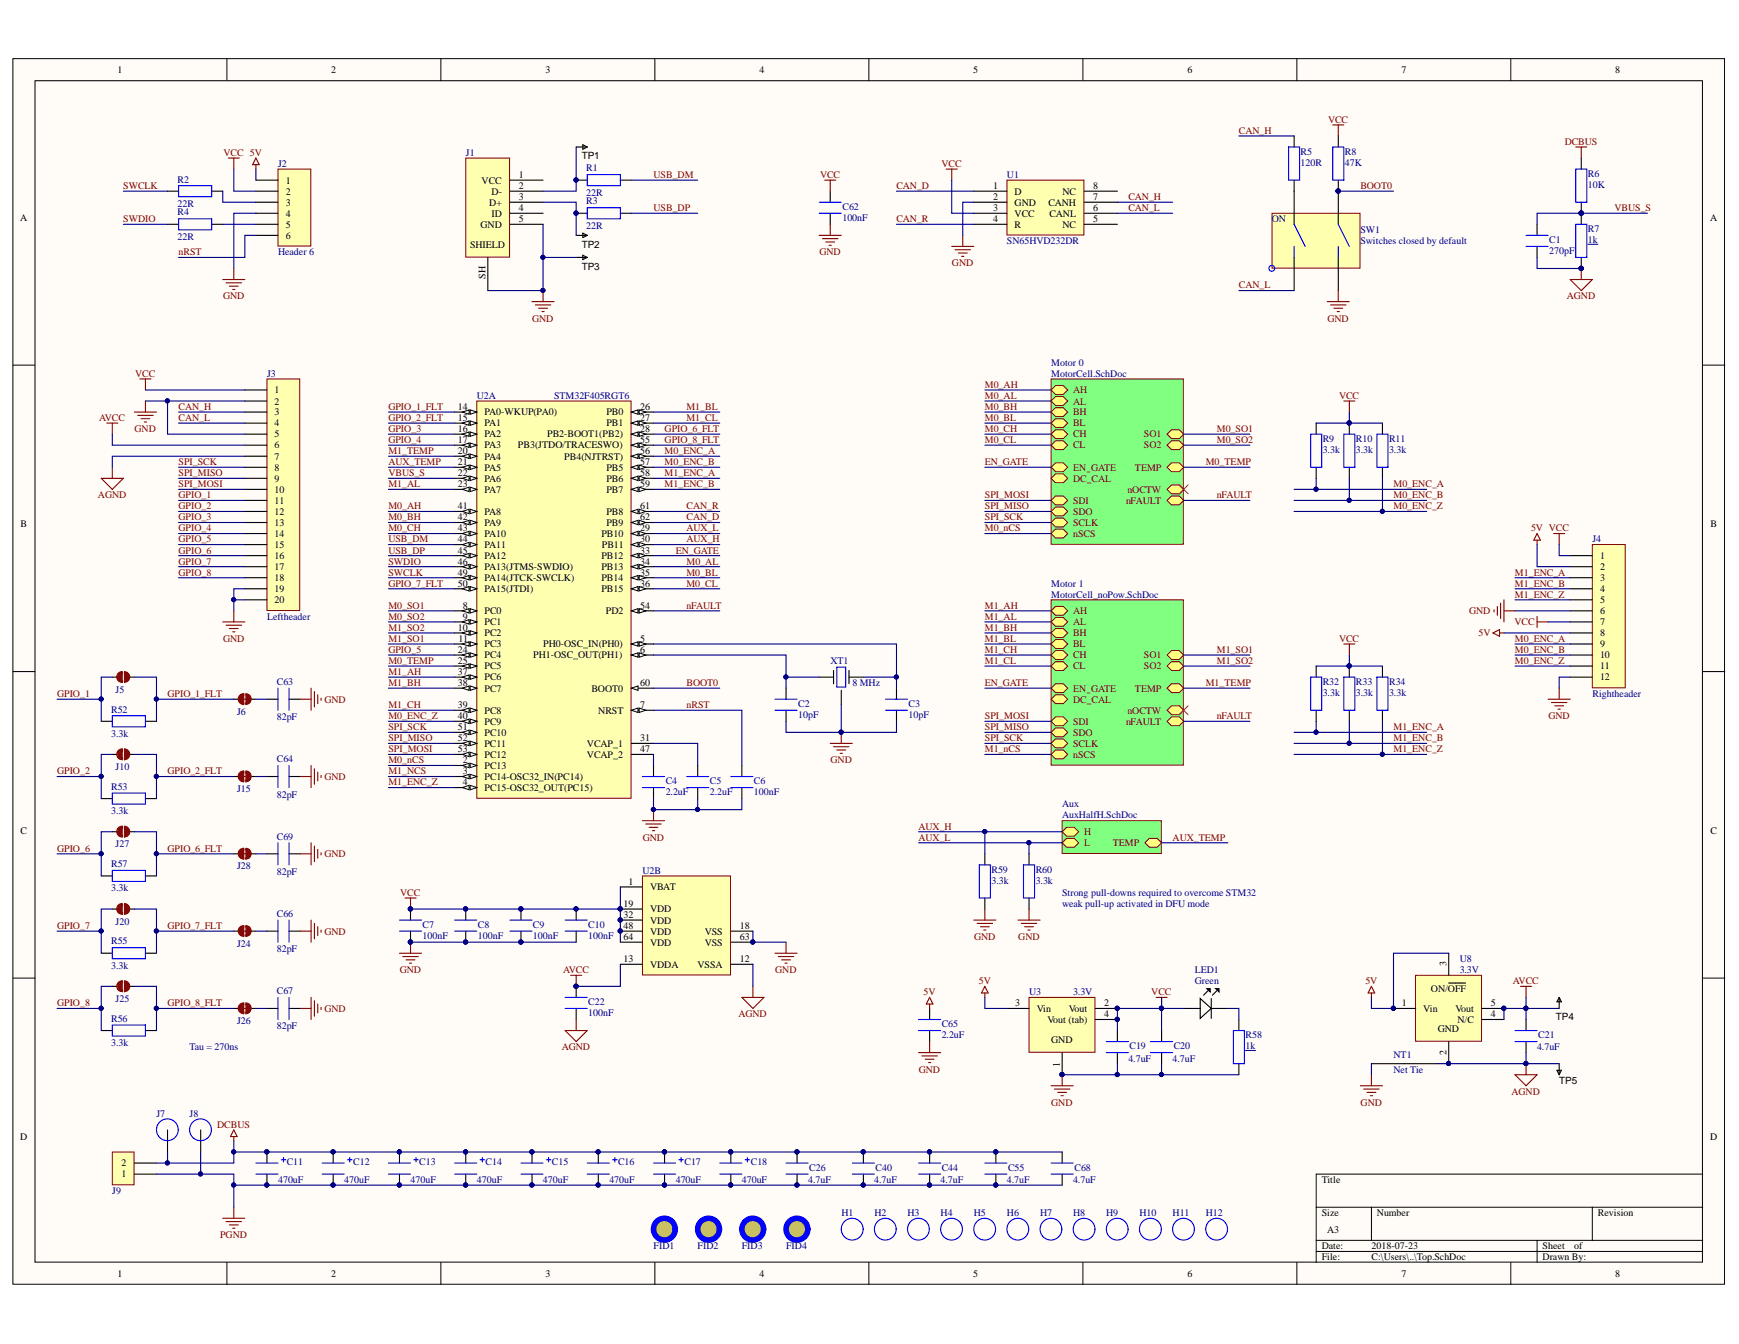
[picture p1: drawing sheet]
<svg xmlns="http://www.w3.org/2000/svg" width="279mm" height="216mm" viewBox="0 0 279 216" stroke-linecap="round" stroke-linejoin="round" font-family="sans-serif">
<defs><g id="words">
<g font-size="1.6">
<text x="18.9" y="11.7">1</text>
<text x="53.2" y="11.7">2</text>
<text x="87.6" y="11.7">3</text>
<text x="122" y="11.7">4</text>
<text x="156.4" y="11.7">5</text>
<text x="190.8" y="11.7">6</text>
<text x="225.2" y="11.7">7</text>
<text x="259.5" y="11.7">8</text>
<text x="45.9" y="29.5">1</text>
<text x="77.4" y="29.5">VCC</text>
<text x="83.3" y="28.6">1</text>
<text x="93.5" y="25.6">TP1</text>
<text x="3.3" y="35.5">A</text>
<text x="45.9" y="31.3">2</text>
<text x="45.9" y="33">3</text>
<text x="45.9" y="34.8">4</text>
<text x="78.6" y="33">D+</text>
<text x="79" y="31.3">D-</text>
<text x="79" y="34.8">ID</text>
<text x="83.3" y="30.4">2</text>
<text x="83.3" y="32.2">3</text>
<text x="83.3" y="33.9">4</text>
<text x="83.3" y="35.7">5</text>
<text x="159.5" y="30.4">1</text>
<text x="159.5" y="32.2">2</text>
<text x="159.5" y="33.9">3</text>
<text x="159.5" y="35.7">4</text>
<text x="163" y="31.3">D</text>
<text x="163" y="33">GND</text>
<text x="163" y="34.8">VCC</text>
<text x="168.4" y="33">CANH</text>
<text x="168.6" y="34.8">CANL</text>
<text x="170.7" y="31.3">NC</text>
<text x="175.6" y="35.7">5</text>
<text x="175.6" y="33.9">6</text>
<text x="175.6" y="32.2">7</text>
<text x="175.6" y="30.4">8</text>
<text x="274.8" y="35.5">A</text>
<text x="45.9" y="36.6">5</text>
<text x="45.9" y="38.3">6</text>
<text x="75.5" y="39.8">SHIELD</text>
<text x="77.2" y="36.6">GND</text>
<text x="93.5" y="39.8">TP2</text>
<text x="163" y="36.6">R</text>
<text x="170.7" y="36.6">NC</text>
<text x="78" y="44.8" transform="rotate(-90 78 44.8)">SH</text>
<text x="93.5" y="43.3">TP3</text>
<text x="44.1" y="63.2">1</text>
<text x="44.1" y="65">2</text>
<text x="73.6" y="65.8">14</text>
<text x="102.9" y="65.8">26</text>
<text x="44.1" y="66.7">3</text>
<text x="44.1" y="68.5">4</text>
<text x="44.1" y="70.3">5</text>
<text x="73.6" y="67.6">15</text>
<text x="73.6" y="69.4">16</text>
<text x="73.6" y="71.2">17</text>
<text x="77.8" y="66.7">PA0-WKUP(PA0)</text>
<text x="77.8" y="68.5">PA1</text>
<text x="77.8" y="70.3">PA2</text>
<text x="87.9" y="70.3">PB2-BOOT1(PB2)</text>
<text x="97.4" y="66.7">PB0</text>
<text x="97.4" y="68.5">PB1</text>
<text x="102.9" y="67.6">27</text>
<text x="102.9" y="69.4">28</text>
<text x="102.9" y="71.2">55</text>
<text x="44.1" y="72">6</text>
<text x="44.1" y="73.8">7</text>
<text x="44.1" y="75.6">8</text>
<text x="44.1" y="77.4">9</text>
<text x="73.6" y="72.9">20</text>
<text x="73.6" y="74.7">21</text>
<text x="73.6" y="76.5">22</text>
<text x="77.8" y="72">PA3</text>
<text x="77.8" y="73.8">PA4</text>
<text x="77.8" y="75.6">PA5</text>
<text x="77.8" y="77.4">PA6</text>
<text x="83.2" y="72">PB3(JTDO/TRACESWO)</text>
<text x="90.7" y="73.8">PB4(NJTRST)</text>
<text x="97.4" y="75.6">PB5</text>
<text x="97.4" y="77.4">PB6</text>
<text x="102.9" y="72.9">56</text>
<text x="102.9" y="74.7">57</text>
<text x="102.9" y="76.5">58</text>
<text x="44.1" y="79.2">10</text>
<text x="44.1" y="80.9">11</text>
<text x="44.1" y="82.7">12</text>
<text x="73.6" y="78.3">23</text>
<text x="73.6" y="81.8">41</text>
<text x="73.6" y="83.6">42</text>
<text x="77.8" y="79.2">PA7</text>
<text x="77.8" y="82.7">PA8</text>
<text x="97.4" y="79.2">PB7</text>
<text x="97.4" y="82.7">PB8</text>
<text x="102.9" y="78.3">59</text>
<text x="102.9" y="81.8">61</text>
<text x="102.9" y="83.6">62</text>
<text x="3.3" y="84.7">B</text>
<text x="44.1" y="84.5">13</text>
<text x="44.1" y="86.3">14</text>
<text x="44.1" y="88">15</text>
<text x="44.1" y="89.8">16</text>
<text x="73.6" y="85.4">43</text>
<text x="73.6" y="87.1">44</text>
<text x="73.6" y="88.9">45</text>
<text x="77.8" y="84.5">PA9</text>
<text x="77.8" y="86.3">PA10</text>
<text x="77.8" y="88">PA11</text>
<text x="77.8" y="89.8">PA12</text>
<text x="96.6" y="86.3">PB10</text>
<text x="96.6" y="89.8">PB12</text>
<text x="96.7" y="88">PB11</text>
<text x="97.4" y="84.5">PB9</text>
<text x="102.9" y="85.4">29</text>
<text x="102.9" y="87.1">30</text>
<text x="102.9" y="88.9">33</text>
<text x="257.1" y="89.8">1</text>
<text x="274.8" y="84.7">B</text>
<text x="44.1" y="91.6">17</text>
<text x="44.1" y="93.4">18</text>
<text x="44.1" y="95.1">19</text>
<text x="73.6" y="90.7">46</text>
<text x="73.6" y="92.5">49</text>
<text x="73.6" y="94.3">50</text>
<text x="77.8" y="91.6">PA13(JTMS-SWDIO)</text>
<text x="77.8" y="93.4">PA14(JTCK-SWCLK)</text>
<text x="77.8" y="95.1">PA15(JTDI)</text>
<text x="96.6" y="91.6">PB13</text>
<text x="96.6" y="93.4">PB14</text>
<text x="96.6" y="95.1">PB15</text>
<text x="102.9" y="90.7">34</text>
<text x="102.9" y="92.5">35</text>
<text x="102.9" y="94.3">36</text>
<text x="257.1" y="91.6">2</text>
<text x="257.1" y="93.4">3</text>
<text x="257.1" y="95.1">4</text>
<text x="44.1" y="96.9">20</text>
<text x="73.6" y="101.3">10</text>
<text x="74.4" y="97.8">8</text>
<text x="74.4" y="99.5">9</text>
<text x="77.8" y="98.7">PC0</text>
<text x="77.8" y="100.4">PC1</text>
<text x="97.4" y="98.7">PD2</text>
<text x="102.9" y="97.8">54</text>
<text x="257.1" y="96.9">5</text>
<text x="257.1" y="98.7">6</text>
<text x="257.1" y="100.4">7</text>
<text x="73.6" y="104.9">24</text>
<text x="73.6" y="106.6">25</text>
<text x="73.7" y="103.1">11</text>
<text x="77.8" y="102.2">PC2</text>
<text x="77.8" y="104">PC3</text>
<text x="77.8" y="105.8">PC4</text>
<text x="77.8" y="107.5">PC5</text>
<text x="85.7" y="105.8">PH1-OSC_OUT(PH1)</text>
<text x="87.3" y="104">PH0-OSC_IN(PH0)</text>
<text x="102.9" y="103.1">5</text>
<text x="102.9" y="104.9">6</text>
<text x="257.1" y="102.2">8</text>
<text x="257.1" y="104">9</text>
<text x="257.1" y="105.8">10</text>
<text x="257.1" y="107.5">11</text>
<text x="73.6" y="108.4">37</text>
<text x="73.6" y="110.2">38</text>
<text x="73.6" y="113.8">39</text>
<text x="77.8" y="109.3">PC6</text>
<text x="77.8" y="111.1">PC7</text>
<text x="95" y="111.1">BOOT0</text>
<text x="102.9" y="113.8">7</text>
<text x="102.9" y="110.2">60</text>
<text x="257.1" y="109.3">12</text>
<text x="73.6" y="115.5">40</text>
<text x="73.6" y="117.3">51</text>
<text x="73.6" y="119.1">52</text>
<text x="77.8" y="114.6">PC8</text>
<text x="77.8" y="116.4">PC9</text>
<text x="77.8" y="118.2">PC10</text>
<text x="77.8" y="120">PC11</text>
<text x="94.3" y="120">VCAP_1</text>
<text x="96.1" y="114.6">NRST</text>
<text x="102.9" y="119.1">31</text>
<text x="73.6" y="120.9">53</text>
<text x="74.4" y="122.6">2</text>
<text x="74.4" y="124.4">3</text>
<text x="77.8" y="123.5">PC13</text>
<text x="77.8" y="125.3">PC14-OSC32_IN(PC14)</text>
<text x="77.8" y="121.7">PC12</text>
<text x="94.3" y="121.7">VCAP_2</text>
<text x="102.9" y="120.9">47</text>
<text x="74.4" y="126.1">4</text>
<text x="77.8" y="127">PC15-OSC32_OUT(PC15)</text>
<text x="3.3" y="133.9">C</text>
<text x="274.8" y="133.9">C</text>
<text x="101" y="142.1">1</text>
<text x="104.5" y="143">VBAT</text>
<text x="100.2" y="145.7">19</text>
<text x="100.2" y="147.5">32</text>
<text x="100.2" y="149.2">48</text>
<text x="104.5" y="146.6">VDD</text>
<text x="104.5" y="148.4">VDD</text>
<text x="118.8" y="149.2">18</text>
<text x="100.2" y="154.6">13</text>
<text x="100.2" y="151">64</text>
<text x="104.5" y="155.4">VDDA</text>
<text x="104.5" y="150.1">VDD</text>
<text x="104.5" y="151.9">VDD</text>
<text x="112.1" y="155.4">VSSA</text>
<text x="113.2" y="150.1">VSS</text>
<text x="113.2" y="151.9">VSS</text>
<text x="118.8" y="154.6">12</text>
<text x="118.8" y="151">63</text>
<text x="232.4" y="155.3" transform="rotate(-90 232.4 155.3)">3</text>
<text x="163.1" y="161.6">3</text>
<text x="177.4" y="161.6">2</text>
<text x="225.2" y="161.6">1</text>
<text x="229.9" y="159.4">ON/OFF</text>
<text x="239.5" y="161.6">5</text>
<text x="166.6" y="162.5">Vin</text>
<text x="168.3" y="164.3">Vout (tab)</text>
<text x="168.9" y="167.5">GND</text>
<text x="171.7" y="162.5">Vout</text>
<text x="177.4" y="163.4">4</text>
<text x="228.7" y="162.5">Vin</text>
<text x="231" y="165.7">GND</text>
<text x="233.8" y="162.5">Vout</text>
<text x="234.2" y="164.3">N/C</text>
<text x="239.5" y="163.4">4</text>
<text x="250" y="163.8">TP4</text>
<text x="170.3" y="171.3" transform="rotate(-90 170.3 171.3)">1</text>
<text x="232.4" y="169.5" transform="rotate(-90 232.4 169.5)">2</text>
<text x="250.5" y="174.1">TP5</text>
<text x="3.3" y="183.2">D</text>
<text x="274.8" y="183.2">D</text>
<text x="19.5" y="189.1">1</text>
<text x="19.5" y="187.4">2</text>
<text x="212.4" y="190">Title</text>
<text x="212.4" y="195.4">Size</text>
<text x="221.2" y="195.4">Number</text>
<text x="256.7" y="195.4">Revision</text>
<text x="212.4" y="200.7">Date:</text>
<text x="212.4" y="202.5">File:</text>
<text x="213.2" y="198">A3</text>
<text x="220.3" y="200.7">2018-07-23</text>
<text x="220.3" y="202.5">C:\Users\..\Top.SchDoc</text>
<text x="247.8" y="200.7">Sheet</text>
<text x="247.8" y="202.5">Drawn By:</text>
<text x="252.9" y="200.7">of</text>
<text x="18.9" y="205.1">1</text>
<text x="53.2" y="205.1">2</text>
<text x="87.6" y="205.1">3</text>
<text x="122" y="205.1">4</text>
<text x="156.4" y="205.1">5</text>
<text x="190.8" y="205.1">6</text>
<text x="225.2" y="205.1">7</text>
<text x="259.5" y="205.1">8</text>
</g>
<g font-size="1.6" fill="#800000">
<text x="199.1" y="21.5">CAN_H</text>
<text x="213.4" y="19.7">VCC</text>
<text x="251.4" y="23.3">DCBUS</text>
<text x="35.9" y="25">VCC 5V</text>
<text x="105" y="28.6">USB_DM</text>
<text x="131.8" y="28.6">VCC</text>
<text x="151.3" y="26.8">VCC</text>
<text x="19.8" y="35.7">SWDIO</text>
<text x="19.8" y="30.4">SWCLK</text>
<text x="105" y="33.9">USB_DP</text>
<text x="144" y="30.4">CAN_D</text>
<text x="144" y="35.7">CAN_R</text>
<text x="181.3" y="33.9">CAN_L</text>
<text x="181.3" y="32.2">CAN_H</text>
<text x="218.6" y="30.4">BOOT0</text>
<text x="259.4" y="33.9">VBUS_S</text>
<text x="28.7" y="41">nRST</text>
<text x="131.7" y="41">GND</text>
<text x="152.9" y="42.8">GND</text>
<text x="199.1" y="46.3">CAN_L</text>
<text x="35.8" y="48.1">GND</text>
<text x="85.5" y="51.7">GND</text>
<text x="213.3" y="51.7">GND</text>
<text x="251.7" y="48.1">AGND</text>
<text x="21.7" y="60.5">VCC</text>
<text x="28.7" y="65.8">CAN_H</text>
<text x="62.4" y="65.8">GPIO_1_FLT</text>
<text x="110.3" y="65.8">M1_BL</text>
<text x="158.2" y="62.3">M0_AH</text>
<text x="158.2" y="64.1">M0_AL</text>
<text x="158.2" y="65.8">M0_BH</text>
<text x="172.4" y="63.2">AH</text>
<text x="172.4" y="65">AL</text>
<text x="215.1" y="64.1">VCC</text>
<text x="15.9" y="67.6">AVCC</text>
<text x="21.6" y="69.4">GND</text>
<text x="28.7" y="67.6">CAN_L</text>
<text x="62.4" y="69.4">GPIO_3</text>
<text x="62.4" y="71.2">GPIO_4</text>
<text x="62.4" y="67.6">GPIO_2_FLT</text>
<text x="106.8" y="71.2">GPIO_8_FLT</text>
<text x="106.8" y="69.4">GPIO_6_FLT</text>
<text x="110.3" y="67.6">M1_CL</text>
<text x="158.2" y="67.6">M0_BL</text>
<text x="158.2" y="69.4">M0_CH</text>
<text x="158.2" y="71.2">M0_CL</text>
<text x="172.4" y="66.7">BH</text>
<text x="172.4" y="68.5">BL</text>
<text x="172.4" y="70.3">CH</text>
<text x="183.8" y="70.3">SO1</text>
<text x="195.5" y="69.4">M0_SO1</text>
<text x="195.5" y="71.2">M0_SO2</text>
<text x="28.7" y="74.7">SPI_SCK</text>
<text x="28.7" y="76.5">SPI_MISO</text>
<text x="62.4" y="72.9">M1_TEMP</text>
<text x="62.4" y="74.7">AUX_TEMP</text>
<text x="62.4" y="76.5">VBUS_S</text>
<text x="106.8" y="74.7">M0_ENC_B</text>
<text x="106.8" y="72.9">M0_ENC_A</text>
<text x="106.8" y="76.5">M1_ENC_A</text>
<text x="158.2" y="74.7">EN_GATE</text>
<text x="172.4" y="75.6">EN_GATE</text>
<text x="172.4" y="77.4">DC_CAL</text>
<text x="172.4" y="72">CL</text>
<text x="182.4" y="75.6">TEMP</text>
<text x="183.8" y="72">SO2</text>
<text x="193.7" y="74.7">M0_TEMP</text>
<text x="15.7" y="80">AGND</text>
<text x="28.7" y="83.6">GPIO_3</text>
<text x="28.7" y="81.8">GPIO_2</text>
<text x="28.7" y="80">GPIO_1</text>
<text x="28.7" y="78.3">SPI_MOSI</text>
<text x="62.4" y="81.8">M0_AH</text>
<text x="62.4" y="83.6">M0_BH</text>
<text x="62.4" y="78.3">M1_AL</text>
<text x="106.8" y="78.3">M1_ENC_B</text>
<text x="110.3" y="83.6">CAN_D</text>
<text x="110.3" y="81.8">CAN_R</text>
<text x="158.2" y="83.6">SPI_SCK</text>
<text x="158.2" y="81.8">SPI_MISO</text>
<text x="158.2" y="80">SPI_MOSI</text>
<text x="172.4" y="80.9">SDI</text>
<text x="172.4" y="82.7">SDO</text>
<text x="180.9" y="80.9">nFAULT</text>
<text x="181.1" y="79.2">nOCTW</text>
<text x="195.5" y="80">nFAULT</text>
<text x="223.9" y="78.3">M0_ENC_A</text>
<text x="223.9" y="80">M0_ENC_B</text>
<text x="223.9" y="81.8">M0_ENC_Z</text>
<text x="28.7" y="85.4">GPIO_4</text>
<text x="28.7" y="87.1">GPIO_5</text>
<text x="28.7" y="88.9">GPIO_6</text>
<text x="62.4" y="85.4">M0_CH</text>
<text x="62.4" y="87.1">USB_DM</text>
<text x="62.4" y="88.9">USB_DP</text>
<text x="108.6" y="88.9">EN_GATE</text>
<text x="110.3" y="87.1">AUX_H</text>
<text x="110.3" y="85.4">AUX_L</text>
<text x="158.2" y="85.4">M0_nCS</text>
<text x="172.4" y="84.5">SCLK</text>
<text x="172.4" y="86.3">nSCS</text>
<text x="246" y="85.4">5V VCC</text>
<text x="28.7" y="90.7">GPIO_7</text>
<text x="28.7" y="92.5">GPIO_8</text>
<text x="62.4" y="90.7">SWDIO</text>
<text x="62.4" y="92.5">SWCLK</text>
<text x="62.4" y="94.3">GPIO_7_FLT</text>
<text x="110.3" y="90.7">M0_AL</text>
<text x="110.3" y="92.5">M0_BL</text>
<text x="110.3" y="94.3">M0_CL</text>
<text x="243.4" y="92.5">M1_ENC_A</text>
<text x="243.4" y="94.3">M1_ENC_B</text>
<text x="243.4" y="96">M1_ENC_Z</text>
<text x="62.4" y="97.8">M0_SO1</text>
<text x="62.4" y="99.5">M0_SO2</text>
<text x="62.4" y="101.3">M1_SO2</text>
<text x="110.3" y="97.8">nFAULT</text>
<text x="158.2" y="97.8">M1_AH</text>
<text x="158.2" y="99.5">M1_AL</text>
<text x="158.2" y="101.3">M1_BH</text>
<text x="172.4" y="98.7">AH</text>
<text x="172.4" y="100.4">AL</text>
<text x="236" y="98.7">GND</text>
<text x="243.3" y="100.4">VCC</text>
<text x="35.8" y="103.1">GND</text>
<text x="62.4" y="106.6">M0_TEMP</text>
<text x="62.4" y="103.1">M1_SO1</text>
<text x="62.4" y="104.9">GPIO_5</text>
<text x="158.2" y="103.1">M1_BL</text>
<text x="158.2" y="104.9">M1_CH</text>
<text x="158.2" y="106.6">M1_CL</text>
<text x="172.4" y="102.2">BH</text>
<text x="172.4" y="104">BL</text>
<text x="172.4" y="105.8">CH</text>
<text x="172.4" y="107.5">CL</text>
<text x="183.8" y="105.8">SO1</text>
<text x="183.8" y="107.5">SO2</text>
<text x="195.5" y="104.9">M1_SO1</text>
<text x="195.5" y="106.6">M1_SO2</text>
<text x="215.1" y="103.1">VCC</text>
<text x="237.6" y="102.2">5V</text>
<text x="243.4" y="103.1">M0_ENC_A</text>
<text x="243.4" y="104.9">M0_ENC_B</text>
<text x="243.4" y="106.6">M0_ENC_Z</text>
<text x="9.2" y="112">GPIO_1</text>
<text x="26.9" y="112">GPIO_1_FLT</text>
<text x="52.1" y="112.9">GND</text>
<text x="62.4" y="108.4">M1_AH</text>
<text x="62.4" y="110.2">M1_BH</text>
<text x="62.4" y="113.8">M1_CH</text>
<text x="110.3" y="113.8">nRST</text>
<text x="110.3" y="110.2">BOOT0</text>
<text x="158.2" y="110.2">EN_GATE</text>
<text x="172.4" y="111.1">EN_GATE</text>
<text x="172.4" y="112.9">DC_CAL</text>
<text x="182.4" y="111.1">TEMP</text>
<text x="193.7" y="110.2">M1_TEMP</text>
<text x="62.4" y="117.3">SPI_SCK</text>
<text x="62.4" y="119.1">SPI_MISO</text>
<text x="62.4" y="115.5">M0_ENC_Z</text>
<text x="158.2" y="119.1">SPI_SCK</text>
<text x="158.2" y="117.3">SPI_MISO</text>
<text x="158.2" y="115.5">SPI_MOSI</text>
<text x="172.4" y="116.4">SDI</text>
<text x="172.4" y="118.2">SDO</text>
<text x="172.4" y="120">SCLK</text>
<text x="180.9" y="116.4">nFAULT</text>
<text x="181.1" y="114.6">nOCTW</text>
<text x="195.5" y="115.5">nFAULT</text>
<text x="223.9" y="117.3">M1_ENC_A</text>
<text x="223.9" y="119.1">M1_ENC_B</text>
<text x="248.8" y="115.5">GND</text>
<text x="9.2" y="124.4">GPIO_2</text>
<text x="26.9" y="124.4">GPIO_2_FLT</text>
<text x="52.1" y="125.3">GND</text>
<text x="62.4" y="120.9">SPI_MOSI</text>
<text x="62.4" y="122.6">M0_nCS</text>
<text x="62.4" y="124.4">M1_NCS</text>
<text x="133.4" y="122.6">GND</text>
<text x="158.2" y="120.9">M1_nCS</text>
<text x="172.4" y="121.7">nSCS</text>
<text x="223.9" y="120.9">M1_ENC_Z</text>
<text x="62.4" y="126.1">M1_ENC_Z</text>
<text x="9.2" y="136.8">GPIO_6</text>
<text x="26.9" y="136.8">GPIO_6_FLT</text>
<text x="52.1" y="137.7">GND</text>
<text x="103.3" y="135">GND</text>
<text x="147.6" y="133.3">AUX_H</text>
<text x="147.6" y="135">AUX_L</text>
<text x="174.2" y="134.1">H</text>
<text x="174.2" y="135.9">L</text>
<text x="178.8" y="135.9">TEMP</text>
<text x="188.4" y="135">AUX_TEMP</text>
<text x="64.3" y="143.9">VCC</text>
<text x="9.2" y="149.2">GPIO_7</text>
<text x="26.9" y="149.2">GPIO_7_FLT</text>
<text x="52.1" y="150.1">GND</text>
<text x="156.5" y="151">GND</text>
<text x="163.6" y="151">GND</text>
<text x="9.2" y="161.6">GPIO_8</text>
<text x="26.9" y="161.6">GPIO_8_FLT</text>
<text x="64.2" y="156.3">GND</text>
<text x="90.5" y="156.3">AVCC</text>
<text x="124.6" y="156.3">GND</text>
<text x="148.4" y="159.9">5V</text>
<text x="157.3" y="158.1">5V</text>
<text x="185" y="159.9">VCC</text>
<text x="219.4" y="158.1">5V</text>
<text x="243.1" y="158.1">AVCC</text>
<text x="52.1" y="162.5">GND</text>
<text x="118.6" y="163.4">AGND</text>
<text x="90.2" y="168.7">AGND</text>
<text x="147.6" y="172.3">GND</text>
<text x="168.9" y="177.6">GND</text>
<text x="218.6" y="177.6">GND</text>
<text x="242.9" y="175.9">AGND</text>
<text x="34.9" y="181.2">DCBUS</text>
<text x="35.4" y="198.9">PGND</text>
</g>
<g font-size="1.6" fill="#000080">
<text x="28.5" y="29.3">R2</text>
<text x="44.7" y="26.8">J2</text>
<text x="74.8" y="25">J1</text>
<text x="94.2" y="27.5">R1</text>
<text x="161.8" y="28.6">U1</text>
<text x="209" y="24.9">R5</text>
<text x="209" y="26.7">120R</text>
<text x="216.1" y="24.9">R8</text>
<text x="216.1" y="26.7">47K</text>
<text x="255.1" y="28.4">R6</text>
<text x="28.5" y="33.2">22R</text>
<text x="28.5" y="34.6">R4</text>
<text x="94.2" y="31.4">22R</text>
<text x="94.2" y="32.8">R3</text>
<text x="135.3" y="33.7">C62</text>
<text x="135.3" y="35.5">100nF</text>
<text x="204.4" y="35.7">ON</text>
<text x="255.1" y="30.2">10K</text>
<text x="28.5" y="38.5">22R</text>
<text x="44.7" y="41">Header 6</text>
<text x="94.2" y="36.8">22R</text>
<text x="161.8" y="39.2">SN65HVD232DR</text>
<text x="218.6" y="37.4">SW1</text>
<text x="218.6" y="39.2">Switches closed by default</text>
<text x="248.9" y="39.1">C1</text>
<text x="248.9" y="40.8">270pF</text>
<text x="255.1" y="37.3">R7</text>
<text x="255.1" y="39.1">1k</text>
<text x="168.9" y="58.8">Motor 0</text>
<text x="42.9" y="60.5">J3</text>
<text x="76.6" y="64.1">U2A</text>
<text x="89" y="64.1">STM32F405RGT6</text>
<text x="168.9" y="60.5">MotorCell.SchDoc</text>
<text x="212.5" y="71">R9</text>
<text x="217.9" y="71">R10</text>
<text x="223.2" y="71">R11</text>
<text x="212.5" y="72.8">3.3k</text>
<text x="217.9" y="72.8">3.3k</text>
<text x="223.2" y="72.8">3.3k</text>
<text x="255.8" y="87.1">J4</text>
<text x="168.9" y="94.3">Motor 1</text>
<text x="168.9" y="96">MotorCell_noPow.SchDoc</text>
<text x="42.9" y="99.5">Leftheader</text>
<text x="133.4" y="106.6">XT1</text>
<text x="18.6" y="111.3">J5</text>
<text x="44.5" y="110">C63</text>
<text x="128.2" y="113.6">C2</text>
<text x="137" y="110.2">8 MHz</text>
<text x="146" y="113.6">C3</text>
<text x="212.5" y="110">R32</text>
<text x="212.5" y="111.8">3.3k</text>
<text x="217.9" y="110">R33</text>
<text x="217.9" y="111.8">3.3k</text>
<text x="223.2" y="110">R34</text>
<text x="223.2" y="111.8">3.3k</text>
<text x="255.8" y="112">Rightheader</text>
<text x="17.9" y="114.5">R52</text>
<text x="17.9" y="118.4">3.3k</text>
<text x="38.1" y="114.8">J6</text>
<text x="44.5" y="115.7">82pF</text>
<text x="128.2" y="115.4">10pF</text>
<text x="146" y="115.4">10pF</text>
<text x="18.6" y="123.7">J10</text>
<text x="44.5" y="122.4">C64</text>
<text x="107" y="126">C4</text>
<text x="114.1" y="126">C5</text>
<text x="121.1" y="126">C6</text>
<text x="17.9" y="126.9">R53</text>
<text x="17.9" y="130.8">3.3k</text>
<text x="38.1" y="127.2">J15</text>
<text x="44.5" y="128.1">82pF</text>
<text x="107" y="127.8">2.2uF</text>
<text x="114.1" y="127.8">2.2uF</text>
<text x="121.1" y="127.8">100nF</text>
<text x="170.6" y="129.7">Aux</text>
<text x="170.6" y="131.5">AuxHalfH.SchDoc</text>
<text x="18.6" y="136.1">J27</text>
<text x="44.5" y="134.9">C69</text>
<text x="17.9" y="139.3">R57</text>
<text x="17.9" y="143.2">3.3k</text>
<text x="38.1" y="139.6">J28</text>
<text x="44.5" y="140.5">82pF</text>
<text x="103.2" y="140.4">U2B</text>
<text x="159.3" y="140.2">R59</text>
<text x="159.3" y="142">3.3k</text>
<text x="166.4" y="140.2">R60</text>
<text x="166.4" y="142">3.3k</text>
<text x="170.6" y="143.9">Strong pull-downs required to overcome STM32</text>
<text x="18.6" y="148.5">J20</text>
<text x="44.5" y="147.3">C66</text>
<text x="67.9" y="149.1">C7</text>
<text x="76.8" y="149.1">C8</text>
<text x="85.6" y="149.1">C9</text>
<text x="94.5" y="149.1">C10</text>
<text x="170.6" y="145.7">weak pull-up activated in DFU mode</text>
<text x="17.9" y="151.7">R55</text>
<text x="17.9" y="155.6">3.3k</text>
<text x="38.1" y="152.1">J24</text>
<text x="44.5" y="153">82pF</text>
<text x="67.9" y="150.8">100nF</text>
<text x="76.8" y="150.8">100nF</text>
<text x="85.6" y="150.8">100nF</text>
<text x="94.5" y="150.8">100nF</text>
<text x="234.5" y="154.6">U8</text>
<text x="18.6" y="161">J25</text>
<text x="44.5" y="159.7">C67</text>
<text x="94.5" y="161.5">C22</text>
<text x="165.3" y="159.9">U3</text>
<text x="172.4" y="159.9">3.3V</text>
<text x="192" y="156.3">LED1</text>
<text x="192" y="158.1">Green</text>
<text x="234.5" y="156.3">3.3V</text>
<text x="17.9" y="164.1">R56</text>
<text x="38.1" y="164.5">J26</text>
<text x="44.5" y="165.4">82pF</text>
<text x="94.5" y="163.2">100nF</text>
<text x="151.3" y="165">C65</text>
<text x="151.3" y="166.8">2.2uF</text>
<text x="200.1" y="166.8">R58</text>
<text x="247.1" y="166.8">C21</text>
<text x="17.9" y="168">3.3k</text>
<text x="30.5" y="168.7">Tau = 270ns</text>
<text x="181.3" y="170.5">4.7uF</text>
<text x="181.5" y="168.6">C19</text>
<text x="188.4" y="170.5">4.7uF</text>
<text x="188.6" y="168.6">C20</text>
<text x="200.1" y="168.6">1k</text>
<text x="223.9" y="172.3">Net Tie</text>
<text x="223.9" y="170">NT1</text>
<text x="247" y="168.7">4.7uF</text>
<text x="25.1" y="179.4">J7</text>
<text x="30.5" y="179.4">J8</text>
<text x="18" y="191.8">J9</text>
<text x="44.7" y="190">470uF</text>
<text x="46.1" y="187.2">C11</text>
<text x="55.3" y="190">470uF</text>
<text x="56.7" y="187.2">C12</text>
<text x="66" y="190">470uF</text>
<text x="67.4" y="187.2">C13</text>
<text x="76.6" y="190">470uF</text>
<text x="78" y="187.2">C14</text>
<text x="87.2" y="190">470uF</text>
<text x="88.7" y="187.2">C15</text>
<text x="97.9" y="190">470uF</text>
<text x="99.3" y="187.2">C16</text>
<text x="108.6" y="190">470uF</text>
<text x="110" y="187.2">C17</text>
<text x="119.2" y="190">470uF</text>
<text x="120.6" y="187.2">C18</text>
<text x="129.8" y="190">4.7uF</text>
<text x="130" y="188.1">C26</text>
<text x="140.5" y="190">4.7uF</text>
<text x="140.7" y="188.1">C40</text>
<text x="151.1" y="190">4.7uF</text>
<text x="151.3" y="188.1">C44</text>
<text x="161.8" y="190">4.7uF</text>
<text x="162" y="188.1">C55</text>
<text x="172.4" y="190">4.7uF</text>
<text x="172.6" y="188.1">C68</text>
<text x="135.2" y="195.4">H1</text>
<text x="140.5" y="195.4">H2</text>
<text x="145.8" y="195.4">H3</text>
<text x="151.1" y="195.4">H4</text>
<text x="156.5" y="195.4">H5</text>
<text x="161.8" y="195.4">H6</text>
<text x="167.1" y="195.4">H7</text>
<text x="172.4" y="195.4">H8</text>
<text x="177.7" y="195.4">H9</text>
<text x="183.1" y="195.4">H10</text>
<text x="188.4" y="195.4">H11</text>
<text x="193.7" y="195.4">H12</text>
<text x="105" y="200.7">FID1</text>
<text x="112.1" y="200.7">FID2</text>
<text x="119.2" y="200.7">FID3</text>
<text x="126.3" y="200.7">FID4</text>
</g>
</g></defs>
<g fill="#fffcf8" stroke="#000" stroke-width=".16">
<path d="M2.1 9.4h275v196.9h-275z"/>
<path d="M5.6 13h267.9v189.7h-267.9z"/>
</g>
<g fill="none" stroke="#000" stroke-width=".16">
<path d="M36.5 9.4v3.6M70.8 9.4v3.6M105.2 9.4v3.6M139.6 9.4v3.6M174 9.4v3.6M208.4 9.4v3.6M242.7 9.4v3.6M2.1 58.7h3.5M273.6 58.7h3.5M2.1 107.9h3.5M273.6 107.9h3.5M2.1 157.1h3.5"/>
<path d="M273.6 157.1h3.5M211.5 193.9h62.1M211.5 199.3h62.1M220.3 193.9v5.4M247 199.3v3.5M255.8 193.9v5.4M273.6 188.6h-62.1v14.2M36.5 202.8v3.6M70.8 202.8v3.6M105.2 202.8v3.6M139.6 202.8v3.6M174 202.8v3.6"/>
<path d="M208.4 202.8v3.6M211.5 201h62.1M242.7 202.8v3.6"/>
</g>
<path d="M168.9 60.9h21.2v26.5h-21.2z" fill="#80ff80" stroke="#800000" stroke-width=".16"/>
<path d="M187.5 80.4l.7-.7h1.3l.7 .7-.7 .7h-1.3z" fill-rule="evenodd" fill="#ffff80"/>
<path d="M187.5 80.4l.7-.7h1.3l.7 .7-.7 .7h-1.3z" fill="none" stroke="#800000" stroke-width=".16"/>
<path d="M187.5 78.6l.7-.7h1.3l.7 .7-.7 .7h-1.3z" fill-rule="evenodd" fill="#ffff80"/>
<path d="M187.5 78.6l.7-.7h1.3l.7 .7-.7 .7h-1.3z" fill="none" stroke="#800000" stroke-width=".16"/>
<path d="M168.9 75.1l.7-.7h1.2l.7 .7-.7 .7h-1.2z" fill-rule="evenodd" fill="#ffff80"/>
<path d="M168.9 75.1l.7-.7h1.2l.7 .7-.7 .7h-1.2z" fill="none" stroke="#800000" stroke-width=".16"/>
<path d="M168.9 76.8l.7-.7h1.2l.7 .7-.7 .7h-1.2z" fill-rule="evenodd" fill="#ffff80"/>
<path d="M168.9 76.8l.7-.7h1.2l.7 .7-.7 .7h-1.2z" fill="none" stroke="#800000" stroke-width=".16"/>
<path d="M168.9 80.4l.7-.7h1.2l.7 .7-.7 .7h-1.2z" fill-rule="evenodd" fill="#ffff80"/>
<path d="M168.9 80.4l.7-.7h1.2l.7 .7-.7 .7h-1.2z" fill="none" stroke="#800000" stroke-width=".16"/>
<path d="M168.9 82.2l.7-.7h1.2l.7 .7-.7 .7h-1.2z" fill-rule="evenodd" fill="#ffff80"/>
<path d="M168.9 82.2l.7-.7h1.2l.7 .7-.7 .7h-1.2z" fill="none" stroke="#800000" stroke-width=".16"/>
<path d="M168.9 83.9l.7-.7h1.2l.7 .7-.7 .7h-1.2z" fill-rule="evenodd" fill="#ffff80"/>
<path d="M168.9 83.9l.7-.7h1.2l.7 .7-.7 .7h-1.2z" fill="none" stroke="#800000" stroke-width=".16"/>
<path d="M168.9 85.7l.7-.7h1.2l.7 .7-.7 .7h-1.2z" fill-rule="evenodd" fill="#ffff80"/>
<path d="M168.9 85.7l.7-.7h1.2l.7 .7-.7 .7h-1.2z" fill="none" stroke="#800000" stroke-width=".16"/>
<path d="M187.5 69.7l.7-.7h1.3l.7 .7-.7 .8h-1.3z" fill-rule="evenodd" fill="#ffff80"/>
<path d="M187.5 69.7l.7-.7h1.3l.7 .7-.7 .8h-1.3z" fill="none" stroke="#800000" stroke-width=".16"/>
<path d="M187.5 71.5l.7-.7h1.3l.7 .7-.7 .7h-1.3z" fill-rule="evenodd" fill="#ffff80"/>
<path d="M187.5 71.5l.7-.7h1.3l.7 .7-.7 .7h-1.3z" fill="none" stroke="#800000" stroke-width=".16"/>
<path d="M168.9 62.6l.7-.7h1.2l.7 .7-.7 .8h-1.2z" fill-rule="evenodd" fill="#ffff80"/>
<path d="M168.9 62.6l.7-.7h1.2l.7 .7-.7 .8h-1.2z" fill="none" stroke="#800000" stroke-width=".16"/>
<path d="M168.9 64.4l.7-.7h1.2l.7 .7-.7 .7h-1.2z" fill-rule="evenodd" fill="#ffff80"/>
<path d="M168.9 64.4l.7-.7h1.2l.7 .7-.7 .7h-1.2z" fill="none" stroke="#800000" stroke-width=".16"/>
<path d="M168.9 66.2l.7-.7h1.2l.7 .7-.7 .7h-1.2z" fill-rule="evenodd" fill="#ffff80"/>
<path d="M168.9 66.2l.7-.7h1.2l.7 .7-.7 .7h-1.2z" fill="none" stroke="#800000" stroke-width=".16"/>
<path d="M168.9 68l.7-.7h1.2l.7 .7-.7 .7h-1.2z" fill-rule="evenodd" fill="#ffff80"/>
<path d="M168.9 68l.7-.7h1.2l.7 .7-.7 .7h-1.2z" fill="none" stroke="#800000" stroke-width=".16"/>
<path d="M168.9 69.7l.7-.7h1.2l.7 .7-.7 .8h-1.2z" fill-rule="evenodd" fill="#ffff80"/>
<path d="M168.9 69.7l.7-.7h1.2l.7 .7-.7 .8h-1.2z" fill="none" stroke="#800000" stroke-width=".16"/>
<path d="M168.9 71.5l.7-.7h1.2l.7 .7-.7 .7h-1.2z" fill-rule="evenodd" fill="#ffff80"/>
<path d="M168.9 71.5l.7-.7h1.2l.7 .7-.7 .7h-1.2z" fill="none" stroke="#800000" stroke-width=".16"/>
<path d="M187.5 75.1l.7-.7h1.3l.7 .7-.7 .7h-1.3z" fill-rule="evenodd" fill="#ffff80"/>
<path d="M187.5 75.1l.7-.7h1.3l.7 .7-.7 .7h-1.3z" fill="none" stroke="#800000" stroke-width=".16"/>
<path d="M126.3 110.5v1.8M126.3 114.1v1.8M144 110.5v1.8M144 114.1v1.8" fill="none" stroke="#000" stroke-width=".18"/>
<path d="M124.5 114.1h3.6M124.5 112.3h3.6M142.3 114.1h3.5M142.3 112.3h3.5" fill="none" stroke="#00f" stroke-width=".18"/>
<path d="M133.4 119.4h3.5M133.9 120h2.5M135.2 117.6v1.8M134.5 120.5h1.4M135 121h.3" fill="none" stroke="#800000" stroke-width=".18"/>
<circle cx="135.1" cy="117.6" r=".33" fill="#000080" stroke="#000080" stroke-width=".16"/>
<path d="M168.9 96.4h21.2v26.5h-21.2z" fill="#80ff80" stroke="#800000" stroke-width=".16"/>
<path d="M187.5 115.9l.7-.7h1.3l.7 .7-.7 .7h-1.3z" fill-rule="evenodd" fill="#ffff80"/>
<path d="M187.5 115.9l.7-.7h1.3l.7 .7-.7 .7h-1.3z" fill="none" stroke="#800000" stroke-width=".16"/>
<path d="M187.5 114.1l.7-.7h1.3l.7 .7-.7 .7h-1.3z" fill-rule="evenodd" fill="#ffff80"/>
<path d="M187.5 114.1l.7-.7h1.3l.7 .7-.7 .7h-1.3z" fill="none" stroke="#800000" stroke-width=".16"/>
<path d="M168.9 110.5l.7-.7h1.2l.7 .7-.7 .8h-1.2z" fill-rule="evenodd" fill="#ffff80"/>
<path d="M168.9 110.5l.7-.7h1.2l.7 .7-.7 .8h-1.2z" fill="none" stroke="#800000" stroke-width=".16"/>
<path d="M168.9 112.3l.7-.7h1.2l.7 .7-.7 .7h-1.2z" fill-rule="evenodd" fill="#ffff80"/>
<path d="M168.9 112.3l.7-.7h1.2l.7 .7-.7 .7h-1.2z" fill="none" stroke="#800000" stroke-width=".16"/>
<path d="M168.9 115.9l.7-.7h1.2l.7 .7-.7 .7h-1.2z" fill-rule="evenodd" fill="#ffff80"/>
<path d="M168.9 115.9l.7-.7h1.2l.7 .7-.7 .7h-1.2z" fill="none" stroke="#800000" stroke-width=".16"/>
<path d="M168.9 117.6l.7-.7h1.2l.7 .7-.7 .8h-1.2z" fill-rule="evenodd" fill="#ffff80"/>
<path d="M168.9 117.6l.7-.7h1.2l.7 .7-.7 .8h-1.2z" fill="none" stroke="#800000" stroke-width=".16"/>
<path d="M168.9 119.4l.7-.7h1.2l.7 .7-.7 .7h-1.2z" fill-rule="evenodd" fill="#ffff80"/>
<path d="M168.9 119.4l.7-.7h1.2l.7 .7-.7 .7h-1.2z" fill="none" stroke="#800000" stroke-width=".16"/>
<path d="M168.9 121.2l.7-.7h1.2l.7 .7-.7 .7h-1.2z" fill-rule="evenodd" fill="#ffff80"/>
<path d="M168.9 121.2l.7-.7h1.2l.7 .7-.7 .7h-1.2z" fill="none" stroke="#800000" stroke-width=".16"/>
<path d="M187.5 105.2l.7-.7h1.3l.7 .7-.7 .7h-1.3z" fill-rule="evenodd" fill="#ffff80"/>
<path d="M187.5 105.2l.7-.7h1.3l.7 .7-.7 .7h-1.3z" fill="none" stroke="#800000" stroke-width=".16"/>
<path d="M187.5 107l.7-.7h1.3l.7 .7-.7 .7h-1.3z" fill-rule="evenodd" fill="#ffff80"/>
<path d="M187.5 107l.7-.7h1.3l.7 .7-.7 .7h-1.3z" fill="none" stroke="#800000" stroke-width=".16"/>
<path d="M168.9 98.1l.7-.7h1.2l.7 .7-.7 .7h-1.2z" fill-rule="evenodd" fill="#ffff80"/>
<path d="M168.9 98.1l.7-.7h1.2l.7 .7-.7 .7h-1.2z" fill="none" stroke="#800000" stroke-width=".16"/>
<path d="M168.9 99.9l.7-.7h1.2l.7 .7-.7 .7h-1.2z" fill-rule="evenodd" fill="#ffff80"/>
<path d="M168.9 99.9l.7-.7h1.2l.7 .7-.7 .7h-1.2z" fill="none" stroke="#800000" stroke-width=".16"/>
<path d="M168.9 101.7l.7-.7h1.2l.7 .7-.7 .7h-1.2z" fill-rule="evenodd" fill="#ffff80"/>
<path d="M168.9 101.7l.7-.7h1.2l.7 .7-.7 .7h-1.2z" fill="none" stroke="#800000" stroke-width=".16"/>
<path d="M168.9 103.5l.7-.8h1.2l.7 .8-.7 .7h-1.2z" fill-rule="evenodd" fill="#ffff80"/>
<path d="M168.9 103.5l.7-.8h1.2l.7 .8-.7 .7h-1.2z" fill="none" stroke="#800000" stroke-width=".16"/>
<path d="M168.9 105.2l.7-.7h1.2l.7 .7-.7 .7h-1.2z" fill-rule="evenodd" fill="#ffff80"/>
<path d="M168.9 105.2l.7-.7h1.2l.7 .7-.7 .7h-1.2z" fill="none" stroke="#800000" stroke-width=".16"/>
<path d="M168.9 107l.7-.7h1.2l.7 .7-.7 .7h-1.2z" fill-rule="evenodd" fill="#ffff80"/>
<path d="M168.9 107l.7-.7h1.2l.7 .7-.7 .7h-1.2z" fill="none" stroke="#800000" stroke-width=".16"/>
<path d="M187.5 110.5l.7-.7h1.3l.7 .7-.7 .8h-1.3z" fill-rule="evenodd" fill="#ffff80"/>
<path d="M187.5 110.5l.7-.7h1.3l.7 .7-.7 .8h-1.3z" fill="none" stroke="#800000" stroke-width=".16"/>
<g fill="none" stroke="#000" stroke-width=".18">
<path d="M105 123v1.7M105 126.5v1.8M112.1 123v1.7M112.1 126.5v1.8M119.2 123v1.7M119.2 126.5v1.8M66 146v1.8M66 149.6v1.8M74.8 146v1.8M74.8 149.6v1.8M83.7 146v1.8M83.7 149.6v1.8"/>
<path d="M92.6 146v1.8M92.6 149.6v1.8M92.6 158.4v1.8M92.6 162v1.8M179.5 165.5v1.8M179.5 169.1v1.8M186.6 165.5v1.8M186.6 169.1v1.8"/>
</g>
<g fill="none" stroke="#00f" stroke-width=".18">
<path d="M103.2 124.7h3.6M103.2 126.5h3.6M110.3 124.7h3.6M110.3 126.5h3.6M117.4 124.7h3.6M117.4 126.5h3.6M64.2 149.6h3.5M64.2 147.8h3.5M73.1 149.6h3.5M73.1 147.8h3.5M81.9 149.6h3.6M81.9 147.8h3.6"/>
<path d="M90.8 149.6h3.5M90.8 147.8h3.5M90.8 162h3.5M90.8 160.2h3.5M177.8 167.3h3.5M177.8 169.1h3.5M184.9 167.3h3.5M184.9 169.1h3.5"/>
</g>
<g fill="none" stroke="#800000" stroke-width=".18">
<path d="M103.2 131.8h3.6M103.8 132.4h2.4M104.3 132.9h1.4M104.8 133.4h.4M105 130.1v1.7M64.2 153.1h3.5M64.7 153.7h2.5M65.1 144.3h1.7M65.2 154.2h1.5M65.8 154.7h.3M66 144.3v1.7M66 151.4v1.7"/>
<path d="M124.5 153.1h3.6M125 153.7h2.5M125.6 154.2h1.4M126.1 154.7h.4M126.3 151.4v1.7M158.2 158.4l.6 1.1h-1.1zM158.2 159.5v.7M168.9 174.4h3.5M169.4 174.9h2.5M169.9 175.5h1.5M170.5 176h.3M170.7 172.6v1.8"/>
<path d="M185.7 160.2h1.8M186.6 160.2v1.8"/>
</g>
<g fill="#000080" stroke="#000080" stroke-width=".16">
<circle cx="105" cy="130" r=".33"/>
<circle cx="92.5" cy="146" r=".33"/>
<circle cx="83.7" cy="146" r=".33"/>
<circle cx="83.7" cy="151.3" r=".33"/>
<circle cx="74.8" cy="146" r=".33"/>
<circle cx="74.8" cy="151.3" r=".33"/>
<circle cx="65.9" cy="146" r=".33"/>
<circle cx="65.9" cy="151.3" r=".33"/>
<circle cx="170.6" cy="172.6" r=".33"/>
<circle cx="186.6" cy="162" r=".33"/>
<circle cx="92.5" cy="158.4" r=".33"/>
</g>
<path d="M170.7 131.8h15.9v5.3h-15.9z" fill="#80ff80" stroke="#800000" stroke-width=".16"/>
<path d="M170.7 133.6l.7-.7h1.2l.7 .7-.7 .7h-1.2z" fill-rule="evenodd" fill="#ffff80"/>
<path d="M170.7 133.6l.7-.7h1.2l.7 .7-.7 .7h-1.2z" fill="none" stroke="#800000" stroke-width=".16"/>
<path d="M170.7 135.4l.7-.7h1.2l.7 .7-.7 .7h-1.2z" fill-rule="evenodd" fill="#ffff80"/>
<path d="M170.7 135.4l.7-.7h1.2l.7 .7-.7 .7h-1.2z" fill="none" stroke="#800000" stroke-width=".16"/>
<path d="M184 135.4l.7-.7h1.2l.7 .7-.7 .7h-1.2z" fill-rule="evenodd" fill="#ffff80"/>
<path d="M184 135.4l.7-.7h1.2l.7 .7-.7 .7h-1.2z" fill="none" stroke="#800000" stroke-width=".16"/>
<g fill="none" stroke="#800000" stroke-width=".18">
<path d="M36.7 25.4h1.8M37.6 25.4v1.8M253.2 23.6h1.7M254.1 23.6v1.8M35.8 44.9h3.5M36.3 45.4h2.5M36.9 46h1.4M37.4 46.5h.3M37.6 43.1v1.8M252.3 44.9h3.5l-1.7 1.8zM254.1 43.1v1.8M91.7 156.7h1.8"/>
<path d="M92.6 156.7v1.7M121 158.4v1.8M244.3 158.4h1.8M245.2 158.4v1.8M90.8 165.5h3.5l-1.7 1.8zM92.6 163.8v1.7M119.2 160.2h3.5l-1.7 1.8zM243.4 172.6h3.6l-1.8 1.8zM245.2 170.9v1.7"/>
</g>
<g fill="#000080" stroke="#000080" stroke-width=".16">
<circle cx="92.5" cy="158.4" r=".33"/>
<circle cx="245.2" cy="170.8" r=".33"/>
<circle cx="254" cy="43.1" r=".33"/>
</g>
<path d="M247 36v1.8M247 39.6v1.8M245.2 163.8v1.7M245.2 167.3v1.8" fill="none" stroke="#000" stroke-width=".18"/>
<path d="M245.2 37.8h3.5M245.2 39.6h3.5M243.4 165.5h3.6M243.4 167.3h3.6" fill="none" stroke="#00f" stroke-width=".18"/>
<path d="M74.8 25.4h7.1v15.9h-7.1z" fill="#ffffb0" stroke="#800000" stroke-width=".16"/>
<path d="M81.9 28.9h5.4M81.9 30.7h5.4M81.9 32.5h5.4M81.9 34.3h5.4M81.9 36h5.4M78.4 41.4v5.3" fill="none" stroke="#000" stroke-width=".18"/>
<path d="M85.5 48.5h3.5M86 49h2.5M86.5 49.5h1.5M87.1 50h.3M87.3 46.7v1.8" fill="none" stroke="#800000" stroke-width=".18"/>
<circle cx="87.2" cy="46.7" r=".33" fill="#000080" stroke="#000080" stroke-width=".16"/>
<path d="M161.8 28.9h12.4v8.9h-12.4z" fill="#ffffb0" stroke="#800000" stroke-width=".16"/>
<g fill="none" stroke="#000" stroke-width=".18">
<path d="M156.5 30.7h5.3M156.5 32.5h5.3M156.5 34.3h5.3M156.5 36h5.3M174.2 30.7h5.3M174.2 32.5h5.3M174.2 34.3h5.3M174.2 36h5.3M26.9 181.5v3.6M32.2 181.5v3.6M42.9 185.1v1.7M42.9 188.6v1.8"/>
<path d="M53.5 185.1v1.7M53.5 188.6v1.8M64.2 185.1v1.7M64.2 188.6v1.8M74.8 185.1v1.7M74.8 188.6v1.8M85.5 185.1v1.7M85.5 188.6v1.8M96.1 185.1v1.7M96.1 188.6v1.8M106.8 185.1v1.7M106.8 188.6v1.8"/>
<path d="M117.4 185.1v1.7M117.4 188.6v1.8"/>
</g>
<path d="M152 27.2h1.8M152.9 39.6h3.6M152.9 27.2v1.7M154.7 37.8v1.8M153.4 40.1h2.5M154 40.6h1.4M154.5 41.2h.4" fill="none" stroke="#800000" stroke-width=".18"/>
<g fill="#000080" stroke="#000080" stroke-width=".16">
<circle cx="53.5" cy="190.4" r=".33"/>
<circle cx="53.5" cy="185" r=".33"/>
<circle cx="64.2" cy="190.4" r=".33"/>
<circle cx="64.2" cy="185" r=".33"/>
<circle cx="74.8" cy="190.4" r=".33"/>
<circle cx="74.8" cy="185" r=".33"/>
<circle cx="85.4" cy="190.4" r=".33"/>
<circle cx="85.4" cy="185" r=".33"/>
<circle cx="96.1" cy="190.4" r=".33"/>
<circle cx="96.1" cy="185" r=".33"/>
<circle cx="106.8" cy="190.4" r=".33"/>
<circle cx="106.8" cy="185" r=".33"/>
<circle cx="117.4" cy="190.4" r=".33"/>
<circle cx="117.4" cy="185" r=".33"/>
<circle cx="42.9" cy="190.4" r=".33"/>
<circle cx="42.9" cy="185" r=".33"/>
</g>
<g fill="none" stroke="#00f" stroke-width=".18">
<path d="M41.1 186.8h3.6M41.1 188.6h3.6M45.2 186.3h.7M45.5 185.9v.8M51.8 186.8h3.5M51.8 188.6h3.5M55.8 186.3h.8M56.2 185.9v.8M62.4 186.8h3.6M62.4 188.6h3.6M66.5 186.3h.7M66.8 185.9v.8"/>
<path d="M73.1 186.8h3.5M73.1 188.6h3.5M77.1 186.3h.7M77.5 185.9v.8M83.7 186.8h3.6M83.7 188.6h3.6M87.8 186.3h.7M88.1 185.9v.8M94.3 186.8h3.6M94.3 188.6h3.6M98.4 186.3h.7M98.8 185.9v.8"/>
<path d="M105 186.8h3.5M105 188.6h3.5M109.1 186.3h.7M109.4 185.9v.8M115.6 186.8h3.6M115.6 188.6h3.6M119.7 186.3h.7M120.1 185.9v.8"/>
<circle cx="26.9" cy="181.5" r="1.75"/>
<circle cx="32.2" cy="181.5" r="1.75"/>
</g>
<path d="M76.6 64.4h24.8v63.8h-24.8z" fill="#ffffb0" stroke="#800000" stroke-width=".16"/>
<path d="M73.1 66.2h3.5" fill="none" stroke="#000" stroke-width=".18"/>
<path d="M75.5 65.8l1.1 .4-1.1 .3z" fill="#fffcf8"/>
<path d="M75.5 65.8l1.1 .4-1.1 .3z" fill="none" stroke="#000" stroke-width=".16"/>
<path d="M74.3 66.2l1.1-.4v.7z" fill="#fffcf8"/>
<path d="M74.3 66.2l1.1-.4v.7z" fill="none" stroke="#000" stroke-width=".16"/>
<path d="M73.1 68h3.5" fill="none" stroke="#000" stroke-width=".18"/>
<path d="M75.5 67.6l1.1 .4-1.1 .3z" fill="#fffcf8"/>
<path d="M75.5 67.6l1.1 .4-1.1 .3z" fill="none" stroke="#000" stroke-width=".16"/>
<path d="M74.3 68l1.1-.4v.7z" fill="#fffcf8"/>
<path d="M74.3 68l1.1-.4v.7z" fill="none" stroke="#000" stroke-width=".16"/>
<path d="M73.1 69.7h3.5" fill="none" stroke="#000" stroke-width=".18"/>
<path d="M75.5 69.4l1.1 .3-1.1 .4z" fill="#fffcf8"/>
<path d="M75.5 69.4l1.1 .3-1.1 .4z" fill="none" stroke="#000" stroke-width=".16"/>
<path d="M74.3 69.7l1.1-.3v.7z" fill="#fffcf8"/>
<path d="M74.3 69.7l1.1-.3v.7z" fill="none" stroke="#000" stroke-width=".16"/>
<path d="M73.1 71.5h3.5" fill="none" stroke="#000" stroke-width=".18"/>
<path d="M75.5 71.2l1.1 .3-1.1 .4z" fill="#fffcf8"/>
<path d="M75.5 71.2l1.1 .3-1.1 .4z" fill="none" stroke="#000" stroke-width=".16"/>
<path d="M74.3 71.5l1.1-.3v.7z" fill="#fffcf8"/>
<path d="M74.3 71.5l1.1-.3v.7z" fill="none" stroke="#000" stroke-width=".16"/>
<path d="M73.1 73.3h3.5" fill="none" stroke="#000" stroke-width=".18"/>
<path d="M75.5 72.9l1.1 .4-1.1 .3z" fill="#fffcf8"/>
<path d="M75.5 72.9l1.1 .4-1.1 .3z" fill="none" stroke="#000" stroke-width=".16"/>
<path d="M74.3 73.3l1.1-.4v.7z" fill="#fffcf8"/>
<path d="M74.3 73.3l1.1-.4v.7z" fill="none" stroke="#000" stroke-width=".16"/>
<path d="M73.1 75.1h3.5" fill="none" stroke="#000" stroke-width=".18"/>
<path d="M75.5 74.7l1.1 .4-1.1 .3z" fill="#fffcf8"/>
<path d="M75.5 74.7l1.1 .4-1.1 .3z" fill="none" stroke="#000" stroke-width=".16"/>
<path d="M74.3 75.1l1.1-.4v.7z" fill="#fffcf8"/>
<path d="M74.3 75.1l1.1-.4v.7z" fill="none" stroke="#000" stroke-width=".16"/>
<path d="M73.1 76.8h3.5" fill="none" stroke="#000" stroke-width=".18"/>
<path d="M75.5 76.5l1.1 .3-1.1 .4z" fill="#fffcf8"/>
<path d="M75.5 76.5l1.1 .3-1.1 .4z" fill="none" stroke="#000" stroke-width=".16"/>
<path d="M74.3 76.8l1.1-.3v.7z" fill="#fffcf8"/>
<path d="M74.3 76.8l1.1-.3v.7z" fill="none" stroke="#000" stroke-width=".16"/>
<path d="M73.1 78.6h3.5" fill="none" stroke="#000" stroke-width=".18"/>
<path d="M75.5 78.3l1.1 .3-1.1 .4z" fill="#fffcf8"/>
<path d="M75.5 78.3l1.1 .3-1.1 .4z" fill="none" stroke="#000" stroke-width=".16"/>
<path d="M74.3 78.6l1.1-.3v.7z" fill="#fffcf8"/>
<path d="M74.3 78.6l1.1-.3v.7z" fill="none" stroke="#000" stroke-width=".16"/>
<path d="M101.4 66.2h3.6" fill="none" stroke="#000" stroke-width=".18"/>
<path d="M101.4 66.2l1.1-.4v.7z" fill="#fffcf8"/>
<path d="M101.4 66.2l1.1-.4v.7z" fill="none" stroke="#000" stroke-width=".16"/>
<path d="M102.7 65.8l1.1 .4-1.1 .3z" fill="#fffcf8"/>
<path d="M102.7 65.8l1.1 .4-1.1 .3z" fill="none" stroke="#000" stroke-width=".16"/>
<path d="M101.4 68h3.6" fill="none" stroke="#000" stroke-width=".18"/>
<path d="M101.4 68l1.1-.4v.7z" fill="#fffcf8"/>
<path d="M101.4 68l1.1-.4v.7z" fill="none" stroke="#000" stroke-width=".16"/>
<path d="M102.7 67.6l1.1 .4-1.1 .3z" fill="#fffcf8"/>
<path d="M102.7 67.6l1.1 .4-1.1 .3z" fill="none" stroke="#000" stroke-width=".16"/>
<path d="M101.4 69.7h3.6" fill="none" stroke="#000" stroke-width=".18"/>
<path d="M101.4 69.7l1.1-.3v.7z" fill="#fffcf8"/>
<path d="M101.4 69.7l1.1-.3v.7z" fill="none" stroke="#000" stroke-width=".16"/>
<path d="M102.7 69.4l1.1 .3-1.1 .4z" fill="#fffcf8"/>
<path d="M102.7 69.4l1.1 .3-1.1 .4z" fill="none" stroke="#000" stroke-width=".16"/>
<path d="M101.4 85.7h3.6" fill="none" stroke="#000" stroke-width=".18"/>
<path d="M101.4 85.7l1.1-.3v.7z" fill="#fffcf8"/>
<path d="M101.4 85.7l1.1-.3v.7z" fill="none" stroke="#000" stroke-width=".16"/>
<path d="M102.7 85.4l1.1 .3-1.1 .4z" fill="#fffcf8"/>
<path d="M102.7 85.4l1.1 .3-1.1 .4z" fill="none" stroke="#000" stroke-width=".16"/>
<path d="M101.4 87.5h3.6" fill="none" stroke="#000" stroke-width=".18"/>
<path d="M101.4 87.5l1.1-.4v.7z" fill="#fffcf8"/>
<path d="M101.4 87.5l1.1-.4v.7z" fill="none" stroke="#000" stroke-width=".16"/>
<path d="M102.7 87.1l1.1 .4-1.1 .3z" fill="#fffcf8"/>
<path d="M102.7 87.1l1.1 .4-1.1 .3z" fill="none" stroke="#000" stroke-width=".16"/>
<path d="M101.4 89.3h3.6" fill="none" stroke="#000" stroke-width=".18"/>
<path d="M101.4 89.3l1.1-.4v.7z" fill="#fffcf8"/>
<path d="M101.4 89.3l1.1-.4v.7z" fill="none" stroke="#000" stroke-width=".16"/>
<path d="M102.7 88.9l1.1 .4-1.1 .3z" fill="#fffcf8"/>
<path d="M102.7 88.9l1.1 .4-1.1 .3z" fill="none" stroke="#000" stroke-width=".16"/>
<path d="M101.4 91h3.6" fill="none" stroke="#000" stroke-width=".18"/>
<path d="M101.4 91l1.1-.3v.7z" fill="#fffcf8"/>
<path d="M101.4 91l1.1-.3v.7z" fill="none" stroke="#000" stroke-width=".16"/>
<path d="M102.7 90.7l1.1 .3-1.1 .4z" fill="#fffcf8"/>
<path d="M102.7 90.7l1.1 .3-1.1 .4z" fill="none" stroke="#000" stroke-width=".16"/>
<path d="M101.4 92.8h3.6" fill="none" stroke="#000" stroke-width=".18"/>
<path d="M101.4 92.8l1.1-.3v.7z" fill="#fffcf8"/>
<path d="M101.4 92.8l1.1-.3v.7z" fill="none" stroke="#000" stroke-width=".16"/>
<path d="M102.7 92.5l1.1 .3-1.1 .4z" fill="#fffcf8"/>
<path d="M102.7 92.5l1.1 .3-1.1 .4z" fill="none" stroke="#000" stroke-width=".16"/>
<path d="M101.4 94.6h3.6" fill="none" stroke="#000" stroke-width=".18"/>
<path d="M101.4 94.6l1.1-.4v.7z" fill="#fffcf8"/>
<path d="M101.4 94.6l1.1-.4v.7z" fill="none" stroke="#000" stroke-width=".16"/>
<path d="M102.7 94.2l1.1 .4-1.1 .3z" fill="#fffcf8"/>
<path d="M102.7 94.2l1.1 .4-1.1 .3z" fill="none" stroke="#000" stroke-width=".16"/>
<path d="M73.1 82.2h3.5" fill="none" stroke="#000" stroke-width=".18"/>
<path d="M75.5 81.8l1.1 .4-1.1 .3z" fill="#fffcf8"/>
<path d="M75.5 81.8l1.1 .4-1.1 .3z" fill="none" stroke="#000" stroke-width=".16"/>
<path d="M74.3 82.2l1.1-.4v.7z" fill="#fffcf8"/>
<path d="M74.3 82.2l1.1-.4v.7z" fill="none" stroke="#000" stroke-width=".16"/>
<path d="M73.1 83.9h3.5" fill="none" stroke="#000" stroke-width=".18"/>
<path d="M75.5 83.6l1.1 .3-1.1 .4z" fill="#fffcf8"/>
<path d="M75.5 83.6l1.1 .3-1.1 .4z" fill="none" stroke="#000" stroke-width=".16"/>
<path d="M74.3 83.9l1.1-.3v.7z" fill="#fffcf8"/>
<path d="M74.3 83.9l1.1-.3v.7z" fill="none" stroke="#000" stroke-width=".16"/>
<path d="M73.1 85.7h3.5" fill="none" stroke="#000" stroke-width=".18"/>
<path d="M75.5 85.4l1.1 .3-1.1 .4z" fill="#fffcf8"/>
<path d="M75.5 85.4l1.1 .3-1.1 .4z" fill="none" stroke="#000" stroke-width=".16"/>
<path d="M74.3 85.7l1.1-.3v.7z" fill="#fffcf8"/>
<path d="M74.3 85.7l1.1-.3v.7z" fill="none" stroke="#000" stroke-width=".16"/>
<path d="M73.1 87.5h3.5" fill="none" stroke="#000" stroke-width=".18"/>
<path d="M75.5 87.1l1.1 .4-1.1 .3z" fill="#fffcf8"/>
<path d="M75.5 87.1l1.1 .4-1.1 .3z" fill="none" stroke="#000" stroke-width=".16"/>
<path d="M74.3 87.5l1.1-.4v.7z" fill="#fffcf8"/>
<path d="M74.3 87.5l1.1-.4v.7z" fill="none" stroke="#000" stroke-width=".16"/>
<path d="M73.1 89.3h3.5" fill="none" stroke="#000" stroke-width=".18"/>
<path d="M75.5 88.9l1.1 .4-1.1 .3z" fill="#fffcf8"/>
<path d="M75.5 88.9l1.1 .4-1.1 .3z" fill="none" stroke="#000" stroke-width=".16"/>
<path d="M74.3 89.3l1.1-.4v.7z" fill="#fffcf8"/>
<path d="M74.3 89.3l1.1-.4v.7z" fill="none" stroke="#000" stroke-width=".16"/>
<path d="M73.1 91h3.5" fill="none" stroke="#000" stroke-width=".18"/>
<path d="M75.5 90.7l1.1 .3-1.1 .4z" fill="#fffcf8"/>
<path d="M75.5 90.7l1.1 .3-1.1 .4z" fill="none" stroke="#000" stroke-width=".16"/>
<path d="M74.3 91l1.1-.3v.7z" fill="#fffcf8"/>
<path d="M74.3 91l1.1-.3v.7z" fill="none" stroke="#000" stroke-width=".16"/>
<path d="M73.1 92.8h3.5" fill="none" stroke="#000" stroke-width=".18"/>
<path d="M75.5 92.5l1.1 .3-1.1 .4z" fill="#fffcf8"/>
<path d="M75.5 92.5l1.1 .3-1.1 .4z" fill="none" stroke="#000" stroke-width=".16"/>
<path d="M74.3 92.8l1.1-.3v.7z" fill="#fffcf8"/>
<path d="M74.3 92.8l1.1-.3v.7z" fill="none" stroke="#000" stroke-width=".16"/>
<path d="M73.1 94.6h3.5" fill="none" stroke="#000" stroke-width=".18"/>
<path d="M75.5 94.2l1.1 .4-1.1 .3z" fill="#fffcf8"/>
<path d="M75.5 94.2l1.1 .4-1.1 .3z" fill="none" stroke="#000" stroke-width=".16"/>
<path d="M74.3 94.6l1.1-.4v.7z" fill="#fffcf8"/>
<path d="M74.3 94.6l1.1-.4v.7z" fill="none" stroke="#000" stroke-width=".16"/>
<path d="M101.4 71.5h3.6" fill="none" stroke="#000" stroke-width=".18"/>
<path d="M101.4 71.5l1.1-.3v.7z" fill="#fffcf8"/>
<path d="M101.4 71.5l1.1-.3v.7z" fill="none" stroke="#000" stroke-width=".16"/>
<path d="M102.7 71.2l1.1 .3-1.1 .4z" fill="#fffcf8"/>
<path d="M102.7 71.2l1.1 .3-1.1 .4z" fill="none" stroke="#000" stroke-width=".16"/>
<path d="M101.4 73.3h3.6" fill="none" stroke="#000" stroke-width=".18"/>
<path d="M101.4 73.3l1.1-.4v.7z" fill="#fffcf8"/>
<path d="M101.4 73.3l1.1-.4v.7z" fill="none" stroke="#000" stroke-width=".16"/>
<path d="M102.7 72.9l1.1 .4-1.1 .3z" fill="#fffcf8"/>
<path d="M102.7 72.9l1.1 .4-1.1 .3z" fill="none" stroke="#000" stroke-width=".16"/>
<path d="M101.4 75.1h3.6" fill="none" stroke="#000" stroke-width=".18"/>
<path d="M101.4 75.1l1.1-.4v.7z" fill="#fffcf8"/>
<path d="M101.4 75.1l1.1-.4v.7z" fill="none" stroke="#000" stroke-width=".16"/>
<path d="M102.7 74.7l1.1 .4-1.1 .3z" fill="#fffcf8"/>
<path d="M102.7 74.7l1.1 .4-1.1 .3z" fill="none" stroke="#000" stroke-width=".16"/>
<path d="M101.4 76.8h3.6" fill="none" stroke="#000" stroke-width=".18"/>
<path d="M101.4 76.8l1.1-.3v.7z" fill="#fffcf8"/>
<path d="M101.4 76.8l1.1-.3v.7z" fill="none" stroke="#000" stroke-width=".16"/>
<path d="M102.7 76.5l1.1 .3-1.1 .4z" fill="#fffcf8"/>
<path d="M102.7 76.5l1.1 .3-1.1 .4z" fill="none" stroke="#000" stroke-width=".16"/>
<path d="M101.4 78.6h3.6" fill="none" stroke="#000" stroke-width=".18"/>
<path d="M101.4 78.6l1.1-.3v.7z" fill="#fffcf8"/>
<path d="M101.4 78.6l1.1-.3v.7z" fill="none" stroke="#000" stroke-width=".16"/>
<path d="M102.7 78.3l1.1 .3-1.1 .4z" fill="#fffcf8"/>
<path d="M102.7 78.3l1.1 .3-1.1 .4z" fill="none" stroke="#000" stroke-width=".16"/>
<path d="M101.4 82.2h3.6" fill="none" stroke="#000" stroke-width=".18"/>
<path d="M101.4 82.2l1.1-.4v.7z" fill="#fffcf8"/>
<path d="M101.4 82.2l1.1-.4v.7z" fill="none" stroke="#000" stroke-width=".16"/>
<path d="M102.7 81.8l1.1 .4-1.1 .3z" fill="#fffcf8"/>
<path d="M102.7 81.8l1.1 .4-1.1 .3z" fill="none" stroke="#000" stroke-width=".16"/>
<path d="M101.4 83.9h3.6" fill="none" stroke="#000" stroke-width=".18"/>
<path d="M101.4 83.9l1.1-.3v.7z" fill="#fffcf8"/>
<path d="M101.4 83.9l1.1-.3v.7z" fill="none" stroke="#000" stroke-width=".16"/>
<path d="M102.7 83.6l1.1 .3-1.1 .4z" fill="#fffcf8"/>
<path d="M102.7 83.6l1.1 .3-1.1 .4z" fill="none" stroke="#000" stroke-width=".16"/>
<path d="M73.1 123h3.5" fill="none" stroke="#000" stroke-width=".18"/>
<path d="M75.5 122.6l1.1 .4-1.1 .3z" fill="#fffcf8"/>
<path d="M75.5 122.6l1.1 .4-1.1 .3z" fill="none" stroke="#000" stroke-width=".16"/>
<path d="M74.3 123l1.1-.4v.7z" fill="#fffcf8"/>
<path d="M74.3 123l1.1-.4v.7z" fill="none" stroke="#000" stroke-width=".16"/>
<path d="M73.1 124.7h3.5" fill="none" stroke="#000" stroke-width=".18"/>
<path d="M75.5 124.4l1.1 .3-1.1 .4z" fill="#fffcf8"/>
<path d="M75.5 124.4l1.1 .3-1.1 .4z" fill="none" stroke="#000" stroke-width=".16"/>
<path d="M74.3 124.7l1.1-.3v.7z" fill="#fffcf8"/>
<path d="M74.3 124.7l1.1-.3v.7z" fill="none" stroke="#000" stroke-width=".16"/>
<path d="M73.1 126.5h3.5" fill="none" stroke="#000" stroke-width=".18"/>
<path d="M75.5 126.2l1.1 .3-1.1 .4z" fill="#fffcf8"/>
<path d="M75.5 126.2l1.1 .3-1.1 .4z" fill="none" stroke="#000" stroke-width=".16"/>
<path d="M74.3 126.5l1.1-.3v.7z" fill="#fffcf8"/>
<path d="M74.3 126.5l1.1-.3v.7z" fill="none" stroke="#000" stroke-width=".16"/>
<path d="M73.1 98.1h3.5" fill="none" stroke="#000" stroke-width=".18"/>
<path d="M75.5 97.8l1.1 .3-1.1 .4z" fill="#fffcf8"/>
<path d="M75.5 97.8l1.1 .3-1.1 .4z" fill="none" stroke="#000" stroke-width=".16"/>
<path d="M74.3 98.1l1.1-.3v.7z" fill="#fffcf8"/>
<path d="M74.3 98.1l1.1-.3v.7z" fill="none" stroke="#000" stroke-width=".16"/>
<path d="M73.1 99.9h3.5" fill="none" stroke="#000" stroke-width=".18"/>
<path d="M75.5 99.5l1.1 .4-1.1 .4z" fill="#fffcf8"/>
<path d="M75.5 99.5l1.1 .4-1.1 .4z" fill="none" stroke="#000" stroke-width=".16"/>
<path d="M74.3 99.9l1.1-.4v.8z" fill="#fffcf8"/>
<path d="M74.3 99.9l1.1-.4v.8z" fill="none" stroke="#000" stroke-width=".16"/>
<path d="M73.1 101.7h3.5" fill="none" stroke="#000" stroke-width=".18"/>
<path d="M75.5 101.3l1.1 .4-1.1 .3z" fill="#fffcf8"/>
<path d="M75.5 101.3l1.1 .4-1.1 .3z" fill="none" stroke="#000" stroke-width=".16"/>
<path d="M74.3 101.7l1.1-.4v.7z" fill="#fffcf8"/>
<path d="M74.3 101.7l1.1-.4v.7z" fill="none" stroke="#000" stroke-width=".16"/>
<path d="M73.1 103.5h3.5" fill="none" stroke="#000" stroke-width=".18"/>
<path d="M75.5 103.1l1.1 .4-1.1 .3z" fill="#fffcf8"/>
<path d="M75.5 103.1l1.1 .4-1.1 .3z" fill="none" stroke="#000" stroke-width=".16"/>
<path d="M74.3 103.5l1.1-.4v.7z" fill="#fffcf8"/>
<path d="M74.3 103.5l1.1-.4v.7z" fill="none" stroke="#000" stroke-width=".16"/>
<path d="M73.1 105.2h3.5" fill="none" stroke="#000" stroke-width=".18"/>
<path d="M75.5 104.9l1.1 .3-1.1 .4z" fill="#fffcf8"/>
<path d="M75.5 104.9l1.1 .3-1.1 .4z" fill="none" stroke="#000" stroke-width=".16"/>
<path d="M74.3 105.2l1.1-.3v.7z" fill="#fffcf8"/>
<path d="M74.3 105.2l1.1-.3v.7z" fill="none" stroke="#000" stroke-width=".16"/>
<path d="M73.1 107h3.5" fill="none" stroke="#000" stroke-width=".18"/>
<path d="M75.5 106.6l1.1 .4-1.1 .4z" fill="#fffcf8"/>
<path d="M75.5 106.6l1.1 .4-1.1 .4z" fill="none" stroke="#000" stroke-width=".16"/>
<path d="M74.3 107l1.1-.4v.8z" fill="#fffcf8"/>
<path d="M74.3 107l1.1-.4v.8z" fill="none" stroke="#000" stroke-width=".16"/>
<path d="M73.1 108.8h3.5" fill="none" stroke="#000" stroke-width=".18"/>
<path d="M75.5 108.4l1.1 .4-1.1 .3z" fill="#fffcf8"/>
<path d="M75.5 108.4l1.1 .4-1.1 .3z" fill="none" stroke="#000" stroke-width=".16"/>
<path d="M74.3 108.8l1.1-.4v.7z" fill="#fffcf8"/>
<path d="M74.3 108.8l1.1-.4v.7z" fill="none" stroke="#000" stroke-width=".16"/>
<path d="M73.1 110.5h3.5" fill="none" stroke="#000" stroke-width=".18"/>
<path d="M75.5 110.2l1.1 .3-1.1 .4z" fill="#fffcf8"/>
<path d="M75.5 110.2l1.1 .3-1.1 .4z" fill="none" stroke="#000" stroke-width=".16"/>
<path d="M74.3 110.5l1.1-.3v.7z" fill="#fffcf8"/>
<path d="M74.3 110.5l1.1-.3v.7z" fill="none" stroke="#000" stroke-width=".16"/>
<path d="M73.1 114.1h3.5" fill="none" stroke="#000" stroke-width=".18"/>
<path d="M75.5 113.7l1.1 .4-1.1 .4z" fill="#fffcf8"/>
<path d="M75.5 113.7l1.1 .4-1.1 .4z" fill="none" stroke="#000" stroke-width=".16"/>
<path d="M74.3 114.1l1.1-.4v.8z" fill="#fffcf8"/>
<path d="M74.3 114.1l1.1-.4v.8z" fill="none" stroke="#000" stroke-width=".16"/>
<path d="M73.1 115.9h3.5" fill="none" stroke="#000" stroke-width=".18"/>
<path d="M75.5 115.5l1.1 .4-1.1 .3z" fill="#fffcf8"/>
<path d="M75.5 115.5l1.1 .4-1.1 .3z" fill="none" stroke="#000" stroke-width=".16"/>
<path d="M74.3 115.9l1.1-.4v.7z" fill="#fffcf8"/>
<path d="M74.3 115.9l1.1-.4v.7z" fill="none" stroke="#000" stroke-width=".16"/>
<path d="M73.1 117.6h3.5" fill="none" stroke="#000" stroke-width=".18"/>
<path d="M75.5 117.3l1.1 .3-1.1 .4z" fill="#fffcf8"/>
<path d="M75.5 117.3l1.1 .3-1.1 .4z" fill="none" stroke="#000" stroke-width=".16"/>
<path d="M74.3 117.6l1.1-.3v.7z" fill="#fffcf8"/>
<path d="M74.3 117.6l1.1-.3v.7z" fill="none" stroke="#000" stroke-width=".16"/>
<path d="M73.1 119.4h3.5" fill="none" stroke="#000" stroke-width=".18"/>
<path d="M75.5 119.1l1.1 .3-1.1 .4z" fill="#fffcf8"/>
<path d="M75.5 119.1l1.1 .3-1.1 .4z" fill="none" stroke="#000" stroke-width=".16"/>
<path d="M74.3 119.4l1.1-.3v.7z" fill="#fffcf8"/>
<path d="M74.3 119.4l1.1-.3v.7z" fill="none" stroke="#000" stroke-width=".16"/>
<path d="M73.1 121.2h3.5" fill="none" stroke="#000" stroke-width=".18"/>
<path d="M75.5 120.8l1.1 .4-1.1 .3z" fill="#fffcf8"/>
<path d="M75.5 120.8l1.1 .4-1.1 .3z" fill="none" stroke="#000" stroke-width=".16"/>
<path d="M74.3 121.2l1.1-.4v.7z" fill="#fffcf8"/>
<path d="M74.3 121.2l1.1-.4v.7z" fill="none" stroke="#000" stroke-width=".16"/>
<path d="M101.4 98.1h3.6" fill="none" stroke="#000" stroke-width=".18"/>
<path d="M101.4 98.1l1.1-.3v.7z" fill="#fffcf8"/>
<path d="M101.4 98.1l1.1-.3v.7z" fill="none" stroke="#000" stroke-width=".16"/>
<path d="M102.7 97.8l1.1 .3-1.1 .4z" fill="#fffcf8"/>
<path d="M102.7 97.8l1.1 .3-1.1 .4z" fill="none" stroke="#000" stroke-width=".16"/>
<path d="M101.4 103.5h3.6" fill="none" stroke="#000" stroke-width=".18"/>
<path d="M101.4 103.5l1.1-.4v.7z" fill="#fffcf8"/>
<path d="M101.4 103.5l1.1-.4v.7z" fill="none" stroke="#000" stroke-width=".16"/>
<path d="M102.7 103.1l1.1 .4-1.1 .3z" fill="#fffcf8"/>
<path d="M102.7 103.1l1.1 .4-1.1 .3z" fill="none" stroke="#000" stroke-width=".16"/>
<path d="M101.4 105.2h3.6" fill="none" stroke="#000" stroke-width=".18"/>
<path d="M101.4 105.2l1.1-.3v.7z" fill="#fffcf8"/>
<path d="M101.4 105.2l1.1-.3v.7z" fill="none" stroke="#000" stroke-width=".16"/>
<path d="M102.7 104.9l1.1 .3-1.1 .4z" fill="#fffcf8"/>
<path d="M102.7 104.9l1.1 .3-1.1 .4z" fill="none" stroke="#000" stroke-width=".16"/>
<path d="M101.4 114.1h3.6" fill="none" stroke="#000" stroke-width=".18"/>
<path d="M101.4 114.1l1.1-.4v.8z" fill="#fffcf8"/>
<path d="M101.4 114.1l1.1-.4v.8z" fill="none" stroke="#000" stroke-width=".16"/>
<path d="M102.7 113.7l1.1 .4-1.1 .4z" fill="#fffcf8"/>
<path d="M102.7 113.7l1.1 .4-1.1 .4z" fill="none" stroke="#000" stroke-width=".16"/>
<path d="M101.4 119.4h3.6M101.4 110.5h3.6M101.4 121.2h3.6" fill="none" stroke="#000" stroke-width=".18"/>
<path d="M101.4 110.5l1.1-.3v.7z" fill="#fffcf8"/>
<path d="M101.4 110.5l1.1-.3v.7z" fill="none" stroke="#000" stroke-width=".16"/>
<path d="M103.2 140.7h14.2v15.9h-14.2z" fill="#ffffb0" stroke="#800000" stroke-width=".16"/>
<g fill="none" stroke="#000" stroke-width=".18">
<path d="M26.9 30.7h1.8M26.9 36h1.8M34 30.7h1.8M34 36h1.8M92.6 28.9h1.7M92.6 34.3h1.7M92.6 23.6h1.7M92.6 37.8h1.7M93.6 23.3l.7 .3-.7 .4zM93.6 37.5l.7 .3-.7 .4zM99.7 28.9h1.7M99.7 34.3h1.7"/>
<path d="M207.9 21.8v1.8M207.9 28.9v1.8M215 21.8v1.8M215 28.9v1.8M254.1 25.4v1.8M254.1 32.5v3.5M92.6 41.4h1.7M93.6 41l.7 .4-.7 .3zM254.1 41.4v1.7M211.5 68v1.7M211.5 75.1v1.7M216.8 68v1.7"/>
<path d="M216.8 75.1v1.7M222.1 68v1.7M222.1 75.1v1.7M131.6 108.8h2.3M133.9 107.7v2.1M135.2 110.9v2.3M136.4 108.8h2.3M136.4 107.7v2.1M211.5 107v1.8M211.5 114.1v1.8M216.8 107v1.8M216.8 114.1v1.8"/>
<path d="M222.1 107v1.8M222.1 114.1v1.8M99.7 142.5h3.5M99.7 154.9h3.5M99.7 149.6h3.5M99.7 146h3.5M99.7 147.8h3.5M99.7 151.4h3.5M117.4 154.9h3.6M117.4 149.6h3.6M117.4 151.4h3.6"/>
</g>
<g fill="#000080" stroke="#000080" stroke-width=".16">
<circle cx="99.6" cy="146" r=".33"/>
<circle cx="99.6" cy="147.8" r=".33"/>
<circle cx="99.6" cy="149.6" r=".33"/>
<circle cx="120.9" cy="151.3" r=".33"/>
<circle cx="92.5" cy="28.9" r=".33"/>
<circle cx="92.5" cy="34.2" r=".33"/>
<circle cx="254" cy="34.2" r=".33"/>
<circle cx="254" cy="43.1" r=".33"/>
<circle cx="215" cy="30.7" r=".33"/>
<circle cx="216.8" cy="67.9" r=".33"/>
<circle cx="216.8" cy="107" r=".33"/>
</g>
<path d="M189.5 77.9l1.4 1.4M190.9 77.9l-1.4 1.4M189.5 113.4l1.4 1.4M190.9 113.4l-1.4 1.4" fill="none" stroke="#f00" stroke-width=".16"/>
<g fill="none" stroke="#00f" stroke-width=".18">
<path d="M28.7 29.8h5.3v1.8h-5.3zM28.7 35.1h5.3v1.8h-5.3zM94.3 28.1h5.4v1.7h-5.4zM94.3 33.4h5.4v1.7h-5.4zM207 23.6h1.8v5.3h-1.8zM214.1 23.6h1.8v5.3h-1.8zM253.2 27.2h1.7v5.3h-1.7zM253.2 36h1.7v5.4h-1.7zM210.6 69.7h1.8v5.4h-1.8zM215.9 69.7h1.8v5.4h-1.8zM221.2 69.7h1.8v5.4h-1.8zM134.5 107.2h1.4v3.2h-1.4z"/>
<path d="M210.6 108.8h1.8v5.3h-1.8zM215.9 108.8h1.8v5.3h-1.8zM221.2 108.8h1.8v5.3h-1.8z"/>
<circle cx="136.9" cy="197.5" r="1.75"/>
<circle cx="142.2" cy="197.5" r="1.75"/>
<circle cx="147.6" cy="197.5" r="1.75"/>
<circle cx="152.9" cy="197.5" r="1.75"/>
<circle cx="158.2" cy="197.5" r="1.75"/>
<circle cx="163.5" cy="197.5" r="1.75"/>
<circle cx="168.9" cy="197.5" r="1.75"/>
<circle cx="174.2" cy="197.5" r="1.75"/>
<circle cx="179.5" cy="197.5" r="1.75"/>
<circle cx="184.8" cy="197.5" r="1.75"/>
<circle cx="190.1" cy="197.5" r="1.75"/>
<circle cx="195.5" cy="197.5" r="1.75"/>
</g>
<path d="M255.1 39.2h1.6" fill="none" stroke="#000080" stroke-width=".16"/>
<g fill="none" stroke="#800000" stroke-width=".18">
<path d="M16.3 76.8h3.5l-1.8 1.8zM17.2 68h1.7M18 68v1.7M18 75.1v1.7M21.6 66.2h3.5M22.1 66.7h2.5M22.5 60.9h1.8M22.7 67.3h1.4M23.2 67.8h.3M23.4 60.9v1.7M23.4 64.4v1.8M215.9 64.4h1.8"/>
<path d="M216.8 64.4v1.8M240 98v.3M240.6 97.4v1.4M241.1 96.9v2.5M241.6 96.4v3.5M241.6 98.1h1.8M247 85.7l.5 1.1h-1.1zM247 86.8v.7M247 99v1.8M247 99.9h1.7M249.6 85.7h1.8M250.5 85.7v1.8"/>
<path d="M215.9 103.5h1.8M216.8 103.5v1.7M239.9 101.7l1-.6v1.1zM240.9 101.7h.7M248.7 112.3h3.6M249.3 112.9h2.5M249.8 113.4h1.4M250.3 113.9h.4M250.5 110.5v1.8"/>
</g>
<path d="M255.8 87.5h5.3v23h-5.3z" fill="#ffffb0" stroke="#800000" stroke-width=".16"/>
<g fill="none" stroke="#000" stroke-width=".18">
<path d="M252.3 89.3h3.5M252.3 91h3.5M252.3 92.8h3.5M252.3 94.6h3.5M252.3 96.4h3.5M252.3 98.1h3.5M252.3 99.9h3.5M252.3 101.7h3.5M252.3 103.5h3.5M252.3 105.2h3.5M252.3 107h3.5M252.3 108.8h3.5"/>
<path d="M149.4 162v1.8M149.4 165.5v1.8M220.3 170.9h10.7M250.2 171.9h.7l-.4 .7zM250.5 160.2v1.8M250.5 170.9v1.7M250.5 160.2l.4 .7h-.7z"/>
</g>
<path d="M147.6 163.8h3.5M147.6 165.5h3.5" fill="none" stroke="#00f" stroke-width=".18"/>
<g fill="none" stroke="#800000" stroke-width=".18">
<path d="M220.3 158.4l.6 1.1h-1.1zM220.3 159.5v.7M147.6 169.1h3.5M148.1 169.6h2.5M148.7 170.2h1.4M149.2 170.7h.3M149.4 161.3v.7M149.4 167.3v1.8M149.4 160.2l.5 1.1h-1.1zM218.6 174.4h3.5M219.1 174.9h2.5M219.6 175.5h1.5"/>
<path d="M220.2 176h.3M220.3 172.6v1.8"/>
</g>
<path d="M165.3 160.2h10.6v8.8h-10.6z" fill="#ffffb0" stroke="#800000" stroke-width=".16"/>
<path d="M161.8 162h3.5M170.7 169.1v3.5M176 162h3.5M176 163.8h3.5" fill="none" stroke="#000" stroke-width=".18"/>
<g fill="#000080" stroke="#000080" stroke-width=".16">
<circle cx="170.6" cy="172.6" r=".33"/>
<circle cx="179.5" cy="162" r=".33"/>
<circle cx="179.5" cy="163.7" r=".33"/>
</g>
<path d="M227.4 156.7h10.6v10.6h-10.6z" fill="#ffffb0" stroke="#800000" stroke-width=".16"/>
<path d="M232.8 153.1v3.6M232.8 157.9h1.9M234.7 157.9h.8M223.9 162h3.5M232.8 167.3v3.6M238.1 162h3.5M238.1 163.8h3.5" fill="none" stroke="#000" stroke-width=".18"/>
<g fill="#000080" stroke="#000080" stroke-width=".16">
<circle cx="232.7" cy="170.8" r=".33"/>
<circle cx="241.6" cy="162" r=".33"/>
<circle cx="223.9" cy="162" r=".33"/>
</g>
<g fill="#bfbf00" stroke="#00f" stroke-width=".89">
<circle cx="128" cy="197.5" r="1.75"/>
<circle cx="120.9" cy="197.5" r="1.75"/>
<circle cx="113.8" cy="197.5" r="1.75"/>
<circle cx="106.7" cy="197.5" r="1.75"/>
</g>
<path d="M193.9 158.8h.5v.5zM194.1 159.2l-.7 .7M195.3 158.8h.6v.5zM195.5 159.2l-.7 .7M190.2 162h2.6M192.8 160.4l1.8 1.6-1.8 1.6zM194.6 162h2.7M194.6 160.4v3.2M199 163.8v1.7M199 170.9v1.7" fill="none" stroke="#000" stroke-width=".18"/>
<path d="M193.9 158.8h.5v.5zM195.3 158.8h.6v.5z" fill="#000"/>
<path d="M198.2 165.5h1.7v5.4h-1.7z" fill="none" stroke="#00f" stroke-width=".18"/>
<path d="M200.1 168.7h1.6" fill="none" stroke="#000080" stroke-width=".16"/>
<path d="M18 185.1h3.5v5.2h-3.5z" fill="#ffffb0" stroke="#800000" stroke-width=".16"/>
<path d="M133.4 30.7v1.8M133.4 34.3v1.7M21.6 188.6h3.5M21.6 186.8h3.5" fill="none" stroke="#000" stroke-width=".18"/>
<path d="M131.6 34.3h3.6M131.6 32.5h3.6" fill="none" stroke="#00f" stroke-width=".18"/>
<path d="M131.6 37.8h3.6M132.1 38.3h2.5M132.5 28.9h1.8M132.7 38.9h1.4M133.2 39.4h.4M133.4 28.9v1.8M133.4 36v1.8" fill="none" stroke="#800000" stroke-width=".18"/>
<path d="M204.4 34.3h14.1v8.8h-14.1z" fill="#ffffb0" stroke="#800000" stroke-width=".16"/>
<path d="M207.9 30.7v5.3M215 30.7v5.3M207.9 41.4v5.3M215 41.4v5.3" fill="none" stroke="#000" stroke-width=".18"/>
<circle cx="215" cy="30.7" r=".33" fill="#000080" stroke="#000080" stroke-width=".16"/>
<g fill="none" stroke="#00f" stroke-width=".18">
<path d="M207.9 36l1.8 3.6M207.9 39.6v1.8M215 36l1.8 3.6M215 39.6v1.8"/>
<circle cx="204.3" cy="43.1" r=".47"/>
</g>
<path d="M214.1 20.1h1.8M215 20.1v1.7M213.2 48.5h3.6M213.8 49h2.5M214.3 49.5h1.4M214.8 50h.4M215 46.7v1.8" fill="none" stroke="#800000" stroke-width=".18"/>
<path d="M42.9 60.9h5.3v37.2h-5.3z" fill="#ffffb0" stroke="#800000" stroke-width=".16"/>
<g fill="none" stroke="#000" stroke-width=".18">
<path d="M39.3 62.6h3.6M39.3 64.4h3.6M39.3 66.2h3.6M39.3 68h3.6M39.3 69.7h3.6M39.3 71.5h3.6M39.3 73.3h3.6M39.3 75.1h3.6M39.3 76.8h3.6M39.3 78.6h3.6M39.3 80.4h3.6M39.3 82.2h3.6"/>
<path d="M39.3 83.9h3.6M39.3 85.7h3.6M39.3 87.5h3.6M39.3 89.3h3.6M39.3 91h3.6M39.3 92.8h3.6M39.3 94.6h3.6M39.3 96.4h3.6M16.3 115.9h1.7M18 108.8h.9M20.7 108.8h.9M23.4 115.9h1.7"/>
<path d="M37.6 112.3h.9M40.2 112.3h.9M42.9 112.3h1.8M46.4 112.3h1.8M16.3 128.3h1.7M18 121.2h.9M20.7 121.2h.9M23.4 128.3h1.7M37.6 124.7h.9M40.2 124.7h.9M42.9 124.7h1.8M46.4 124.7h1.8"/>
<path d="M16.3 153.1h1.7M18 146h.9M18 158.4h.9M20.7 146h.9M20.7 158.4h.9M23.4 153.1h1.7M37.6 149.6h.9M40.2 149.6h.9M42.9 149.6h1.8M46.4 149.6h1.8M16.3 165.5h1.7M23.4 165.5h1.7"/>
<path d="M37.6 162h.9M40.2 162h.9M42.9 162h1.8M46.4 162h1.8"/>
</g>
<g fill="none" stroke="#800000" stroke-width=".18">
<path d="M35.8 99.9h3.5M37.6 98.1v1.8M19.6 107.9a.86 .86 0 0 0-.8 .8 .86 .86 0 0 0 .8 .9M20 107.9a.86 .86 0 0 1 .8 .8 .86 .86 0 0 1-.8 .9M36.3 100.4h2.5M36.9 101h1.4M37.4 101.5h.3M39.2 111.4a.86 .86 0 0 0-.9 .9 .86 .86 0 0 0 .9 .9M39.5 111.4a.86 .86 0 0 1 .9 .9 .86 .86 0 0 1-.9 .9M48.2 112.3h1.8M50 110.5v3.6M50.5 111.1v2.5"/>
<path d="M51.1 111.6v1.4M51.6 112.1v.4M19.6 120.3a.86 .86 0 0 0-.8 .9 .86 .86 0 0 0 .8 .8M20 120.3a.86 .86 0 0 1 .8 .9 .86 .86 0 0 1-.8 .8M39.2 123.9a.86 .86 0 0 0-.9 .8 .86 .86 0 0 0 .9 .9M39.5 123.9a.86 .86 0 0 1 .9 .8 .86 .86 0 0 1-.9 .9M48.2 124.7h1.8M50 123v3.5M50.5 123.5v2.5M51.1 124v1.5M51.6 124.6v.3M19.6 145.1a.86 .86 0 0 0-.8 .9 .86 .86 0 0 0 .8 .9"/>
<path d="M19.6 157.6a.86 .86 0 0 0-.8 .8 .86 .86 0 0 0 .8 .9M20 145.1a.86 .86 0 0 1 .8 .9 .86 .86 0 0 1-.8 .9M20 157.6a.86 .86 0 0 1 .8 .8 .86 .86 0 0 1-.8 .9M39.2 148.7a.86 .86 0 0 0-.9 .9 .86 .86 0 0 0 .9 .8M39.5 148.7a.86 .86 0 0 1 .9 .9 .86 .86 0 0 1-.9 .8M48.2 149.6h1.8M50 147.8v3.6M50.5 148.3v2.5M51.1 148.9v1.4M51.6 149.4v.4M39.2 161.1a.86 .86 0 0 0-.9 .9 .86 .86 0 0 0 .9 .8M39.5 161.1a.86 .86 0 0 1 .9 .9 .86 .86 0 0 1-.9 .8"/>
<path d="M48.2 162h1.8M50 160.2v3.6M50.5 160.8v2.4M51.1 161.3v1.4M51.6 161.8v.4M35.8 195.7h3.5M36.3 196.2h2.5M36.9 196.8h1.4M37.4 197.3h.3M37.6 182.6v.7M37.6 193.9v1.8M37.6 181.5l.5 1.1h-1.1z"/>
</g>
<path d="M18 115h5.4v1.8h-5.4zM44.7 110.5v3.6M46.4 110.5v3.6M18 127.4h5.4v1.8h-5.4zM44.7 123v3.5M46.4 123v3.5M18 152.2h5.4v1.8h-5.4zM44.7 147.8v3.6M46.4 147.8v3.6M18 164.7h5.4v1.7h-5.4zM44.7 160.2v3.6M46.4 160.2v3.6" fill="none" stroke="#00f" stroke-width=".18"/>
<g fill="none" stroke="#810000" stroke-width=".53">
<path d="M19.3 108.2h.2v1.1l-.4-.2v-.7M20.4 108.2h-.2v1.1l.3-.2v-.7M38.6 112.7v-.7l.4-.2v1.1h-.2M40 112.7v-.7l-.3-.2v1.1h.2M19.3 120.7h.2v1l-.4-.2v-.7M20.4 120.7h-.2v1l.3-.2v-.7M38.6 125.1v-.7l.4-.2v1.1h-.2M40 125.1v-.7l-.3-.2v1.1h.2M19.3 145.5h.2v1.1l-.4-.2v-.7M19.3 157.9h.2v1.1l-.4-.2v-.7M20.4 145.5h-.2v1.1l.3-.2v-.7M20.4 157.9h-.2v1.1l.3-.2v-.7"/>
<path d="M38.6 149.9v-.7l.4-.2v1.1h-.2M40 149.9v-.7l-.3-.2v1.1h.2M38.6 162.4v-.8l.4-.1v1h-.2M40 162.4v-.8l-.3-.1v1h.2"/>
</g>
<g fill="none" stroke="#810000" stroke-width=".18">
<path d="M19.5 108.1h.1M19.5 109.5h.1M19.6 107.9v.3M19.6 109.3v.4M20 108.1h.2M20 109.5h.2M20 107.9v.3M20 109.3v.4M38.5 112.3h1.7M39 113h.2M39 111.6h.2M39.2 111.4v.4"/>
<path d="M39.2 112.9v.3M39.5 111.4v.4M39.5 112.9v.3M39.5 113h.2M39.5 111.6h.2M19.5 120.5h.1M19.5 121.9h.1M19.6 120.3v.4M19.6 121.7v.4M20 120.3v.4M20 121.7v.4M20 120.5h.2"/>
<path d="M20 121.9h.2M38.5 124.7h1.7M39 125.5h.2M39 124h.2M39.2 123.9v.3M39.2 125.3v.3M39.5 123.9v.3M39.5 125.3v.3M39.5 125.5h.2M39.5 124h.2M19.5 145.3h.1M19.5 146.7h.1"/>
<path d="M19.5 157.7h.1M19.5 159.2h.1M19.6 145.1v.4M19.6 146.6v.3M19.6 157.6v.3M19.6 159v.3M20 145.1v.4M20 146.6v.3M20 157.6v.3M20 159v.3M20 145.3h.2M20 146.7h.2"/>
<path d="M20 157.7h.2M20 159.2h.2M38.5 149.6h1.7M39 150.3h.2M39 148.9h.2M39.2 148.7v.3M39.2 150.1v.4M39.5 148.7v.3M39.5 150.1v.4M39.5 150.3h.2M39.5 148.9h.2M38.5 162h1.7"/>
<path d="M39 162.7h.2M39 161.3h.2M39.2 161.1v.4M39.2 162.5v.4M39.5 161.1v.4M39.5 162.5v.4M39.5 162.7h.2M39.5 161.3h.2"/>
</g>
<path d="M44.7 27.2h5.2v12.3h-5.2z" fill="#ffffb0" stroke="#800000" stroke-width=".16"/>
<g fill="none" stroke="#000" stroke-width=".18">
<path d="M41.1 28.9h3.6M41.1 30.7h3.6M41.1 32.5h3.6M41.1 34.3h3.6M41.1 36h3.6M41.1 37.8h3.6M18 133.6h.9M20.7 133.6h.9M37.6 137.2h.9M40.2 137.2h.9M42.9 137.2h1.8M46.4 137.2h1.8"/>
<path d="M158.2 137.2v1.7M165.3 137.2v1.7M16.3 140.7h1.7M23.4 140.7h1.7M158.2 144.3v1.7M165.3 144.3v1.7M128.1 185.1v1.7M128.1 188.6v1.8M138.7 185.1v1.7M138.7 188.6v1.8M149.4 185.1v1.7M149.4 188.6v1.8"/>
<path d="M160 185.1v1.7M160 188.6v1.8M170.7 185.1v1.7M170.7 188.6v1.8"/>
</g>
<g fill="none" stroke="#800000" stroke-width=".18">
<path d="M41.1 25.4l.5 1.1h-1zM41.1 26.5v.7M19.6 132.7a.86 .86 0 0 0-.8 .9 .86 .86 0 0 0 .8 .8M20 132.7a.86 .86 0 0 1 .8 .9 .86 .86 0 0 1-.8 .8M39.2 136.3a.86 .86 0 0 0-.9 .8 .86 .86 0 0 0 .9 .9M39.5 136.3a.86 .86 0 0 1 .9 .8 .86 .86 0 0 1-.9 .9M48.2 137.2h1.8M50 135.4v3.5M50.5 135.9v2.5M51.1 136.4v1.5M51.6 137v.3M156.5 147.8h3.5"/>
<path d="M157 148.3h2.5M157.5 148.9h1.4M158.1 149.4h.3M158.2 146v1.8M163.6 147.8h3.5M164.1 148.3h2.5M164.6 148.9h1.4M165.2 149.4h.3M165.3 146v1.8"/>
</g>
<g fill="#000080" stroke="#000080" stroke-width=".16">
<circle cx="128" cy="190.4" r=".33"/>
<circle cx="128" cy="185" r=".33"/>
<circle cx="138.7" cy="190.4" r=".33"/>
<circle cx="138.7" cy="185" r=".33"/>
<circle cx="149.3" cy="190.4" r=".33"/>
<circle cx="149.3" cy="185" r=".33"/>
<circle cx="160" cy="190.4" r=".33"/>
<circle cx="160" cy="185" r=".33"/>
<circle cx="144" cy="108.7" r=".33"/>
<circle cx="126.3" cy="108.7" r=".33"/>
<circle cx="105" cy="130" r=".33"/>
<circle cx="112.1" cy="130" r=".33"/>
<circle cx="65.9" cy="151.3" r=".33"/>
<circle cx="74.8" cy="151.3" r=".33"/>
<circle cx="83.7" cy="151.3" r=".33"/>
<circle cx="99.6" cy="146" r=".33"/>
<circle cx="92.5" cy="158.4" r=".33"/>
<circle cx="120.9" cy="151.3" r=".33"/>
<circle cx="245.2" cy="162" r=".33"/>
<circle cx="254" cy="43.1" r=".33"/>
<circle cx="254" cy="34.2" r=".33"/>
<circle cx="26.9" cy="186.8" r=".33"/>
<circle cx="32.2" cy="188.6" r=".33"/>
<circle cx="135.1" cy="117.6" r=".33"/>
<circle cx="87.2" cy="41.3" r=".33"/>
<circle cx="92.5" cy="34.2" r=".33"/>
<circle cx="92.5" cy="28.9" r=".33"/>
<circle cx="222.1" cy="82.1" r=".33"/>
<circle cx="216.8" cy="80.4" r=".33"/>
<circle cx="211.4" cy="78.6" r=".33"/>
<circle cx="216.8" cy="67.9" r=".33"/>
<circle cx="222.1" cy="121.2" r=".33"/>
<circle cx="216.8" cy="119.4" r=".33"/>
<circle cx="211.4" cy="117.6" r=".33"/>
<circle cx="216.8" cy="107" r=".33"/>
<circle cx="245.2" cy="170.8" r=".33"/>
<circle cx="232.7" cy="170.8" r=".33"/>
<circle cx="179.5" cy="172.6" r=".33"/>
<circle cx="223.9" cy="162" r=".33"/>
<circle cx="241.6" cy="162" r=".33"/>
<circle cx="99.6" cy="149.6" r=".33"/>
<circle cx="99.6" cy="147.8" r=".33"/>
<circle cx="92.5" cy="146" r=".33"/>
<circle cx="83.7" cy="146" r=".33"/>
<circle cx="74.8" cy="146" r=".33"/>
<circle cx="65.9" cy="146" r=".33"/>
<circle cx="179.5" cy="163.7" r=".33"/>
<circle cx="179.5" cy="162" r=".33"/>
<circle cx="186.6" cy="162" r=".33"/>
<circle cx="186.6" cy="172.6" r=".33"/>
<circle cx="26.9" cy="64.4" r=".33"/>
<circle cx="215" cy="30.7" r=".33"/>
<circle cx="37.5" cy="96.3" r=".33"/>
<circle cx="16.2" cy="112.3" r=".33"/>
<circle cx="25.1" cy="112.3" r=".33"/>
<circle cx="16.2" cy="124.7" r=".33"/>
<circle cx="25.1" cy="124.7" r=".33"/>
<circle cx="16.2" cy="149.6" r=".33"/>
<circle cx="25.1" cy="149.6" r=".33"/>
<circle cx="16.2" cy="162" r=".33"/>
<circle cx="25.1" cy="162" r=".33"/>
<circle cx="37.5" cy="190.4" r=".33"/>
<circle cx="42.9" cy="190.4" r=".33"/>
<circle cx="53.5" cy="190.4" r=".33"/>
<circle cx="64.2" cy="190.4" r=".33"/>
<circle cx="74.8" cy="190.4" r=".33"/>
<circle cx="85.4" cy="190.4" r=".33"/>
<circle cx="96.1" cy="190.4" r=".33"/>
<circle cx="106.8" cy="190.4" r=".33"/>
<circle cx="117.4" cy="190.4" r=".33"/>
<circle cx="37.5" cy="185" r=".33"/>
<circle cx="42.9" cy="185" r=".33"/>
<circle cx="53.5" cy="185" r=".33"/>
<circle cx="64.2" cy="185" r=".33"/>
<circle cx="74.8" cy="185" r=".33"/>
<circle cx="85.4" cy="185" r=".33"/>
<circle cx="96.1" cy="185" r=".33"/>
<circle cx="106.8" cy="185" r=".33"/>
<circle cx="117.4" cy="185" r=".33"/>
<circle cx="16.2" cy="137.1" r=".33"/>
<circle cx="25.1" cy="137.1" r=".33"/>
<circle cx="87.2" cy="46.7" r=".33"/>
<circle cx="165.3" cy="135.4" r=".33"/>
<circle cx="170.6" cy="172.6" r=".33"/>
<circle cx="158.2" cy="133.6" r=".33"/>
</g>
<g fill="none" stroke="#00f" stroke-width=".18">
<path d="M18 139.8h5.4v1.8h-5.4zM44.7 135.4v3.5M46.4 135.4v3.5M157.3 138.9h1.8v5.4h-1.8zM164.4 138.9h1.8v5.4h-1.8zM126.3 186.8h3.5M126.3 188.6h3.5M136.9 186.8h3.6M136.9 188.6h3.6M147.6 186.8h3.5M147.6 188.6h3.5M158.2 186.8h3.6"/>
<path d="M158.2 188.6h3.6M168.9 186.8h3.5M168.9 188.6h3.5"/>
</g>
<path d="M19.3 133.1h.2v1l-.4-.1v-.7M20.4 133.1h-.2v1l.3-.1v-.7M38.6 137.5v-.7l.4-.2v1.1h-.2M40 137.5v-.7l-.3-.2v1.1h.2" fill="none" stroke="#810000" stroke-width=".53"/>
<g fill="none" stroke="#810000" stroke-width=".18">
<path d="M19.5 132.9h.1M19.5 134.3h.1M19.6 132.7v.4M19.6 134.1v.4M20 132.9h.2M20 134.3h.2M20 132.7v.4M20 134.1v.4M38.5 137.2h1.7M39 137.9h.2M39 136.4h.2M39.2 136.3v.3"/>
<path d="M39.2 137.7v.3M39.5 136.3v.3M39.5 137.7v.3M39.5 137.9h.2M39.5 136.4h.2"/>
</g>
<g fill="none" stroke="#000080" stroke-width=".18">
<path d="M19.8 36h7.1M19.8 30.7h7.1M35.8 30.7v1.8h5.3M35.8 36h5.3M37.6 27.2v3.5h3.5M41.1 34.3h-3.5v8.8M41.1 37.8h-1.8v3.6h-10.6M41.1 27.2v1.7M87.3 32.5h5.3v5.3M87.3 36v10.7h-8.9M92.6 23.6v7.1h-5.3M101.4 34.3h10.7"/>
<path d="M101.4 28.9h10.7M144 36h12.5M144 30.7h12.5M152.9 28.9v5.4h3.6M156.5 32.5h-1.8v5.3M179.5 34.3h8.9M179.5 32.5h8.9M199 21.8h8.9M215 30.7h8.9M264.7 34.3h-17.7v1.7M87.3 41.4h5.3M199 46.7h8.9"/>
<path d="M247 41.4v1.7h7.1M18 69.7v1.8h21.3M23.4 64.4h15.9M23.4 62.6h15.9M26.9 64.4v5.3h12.4M28.7 66.2h10.6M28.7 68h10.6M28.7 75.1h10.6M28.7 78.6h10.6M28.7 76.8h10.6M39.3 73.3h-21.3v1.8M62.4 66.2h10.7"/>
<path d="M62.4 68h10.7M62.4 69.7h10.7M62.4 71.5h10.7M62.4 75.1h10.7M62.4 73.3h10.7M62.4 78.6h10.7M62.4 76.8h10.7M105 66.2h10.6M105 68h10.6M105 69.7h10.6M105 71.5h10.6M105 75.1h10.6"/>
<path d="M105 73.3h10.6M105 78.6h10.6M105 76.8h10.6M158.2 64.4h10.7M158.2 62.6h10.7M158.2 66.2h10.7M158.2 68h10.7M158.2 69.7h10.7M158.2 71.5h10.7M158.2 75.1h10.7M190.2 69.7h10.6M190.2 71.5h10.6"/>
<path d="M190.2 75.1h10.6M207.9 78.6h21.3M211.5 68h10.6M211.5 76.8v1.8M216.8 66.2v1.8M216.8 76.8v3.6M222.1 76.8v5.4M28.7 91h10.6M28.7 82.2h10.6M28.7 83.9h10.6M28.7 92.8h10.6M28.7 85.7h10.6"/>
<path d="M28.7 80.4h10.6M28.7 89.3h10.6M28.7 87.5h10.6M39.3 96.4h-1.7v1.7M39.3 94.6h-1.7v1.8M62.4 91h10.7M62.4 82.2h10.7M62.4 83.9h10.7M62.4 92.8h10.7M62.4 85.7h10.7M62.4 94.6h10.7M62.4 99.9h10.7"/>
<path d="M62.4 98.1h10.7M62.4 89.3h10.7M62.4 87.5h10.7M105 91h10.6M105 82.2h10.6M105 83.9h10.6M105 92.8h10.6M105 85.7h10.6M105 94.6h10.6M105 98.1h10.6M105 89.3h10.6M105 87.5h10.6"/>
<path d="M158.2 82.2h10.7M158.2 83.9h10.7M158.2 85.7h10.7M158.2 80.4h10.7M158.2 99.9h10.7M158.2 98.1h10.7M190.2 80.4h10.6M207.9 82.2h21.3M207.9 80.4h21.3M243.4 92.8h8.9M243.4 94.6h8.9M243.4 98.1h8.9"/>
<path d="M243.4 96.4h8.9M247 87.5v3.5h5.3M248.7 99.9h3.6M250.5 87.5v1.8h1.8M16.3 112.3v3.6M18 108.8h-1.7v3.5h-7.1M21.6 108.8h3.5v3.5M37.6 112.3h-12.5v3.6M41.1 112.3h1.8M62.4 117.6h10.7M62.4 119.4h10.7M62.4 101.7h10.7"/>
<path d="M62.4 103.5h10.7M62.4 105.2h10.7M62.4 107h10.7M62.4 108.8h10.7M62.4 110.5h10.7M62.4 114.1h10.7M62.4 115.9h10.7M105 103.5h39v5.3M105 105.2h21.3v3.6M105 119.4h7.1v3.6M105 114.1h14.2v8.9M105 110.5h10.6"/>
<path d="M126.3 115.9v1.7h17.7v-1.7M131.6 108.8h-5.3v1.7M135.2 113.2v4.4M138.7 108.8h5.3v1.7M158.2 117.6h10.7M158.2 119.4h10.7M158.2 101.7h10.7M158.2 103.5h10.7M158.2 105.2h10.7M158.2 107h10.7M158.2 110.5h10.7M158.2 115.9h10.7"/>
<path d="M190.2 105.2h10.6M190.2 107h10.6M190.2 110.5h10.6M190.2 115.9h10.6M207.9 119.4h21.3M207.9 117.6h21.3M211.5 107h10.6M211.5 115.9v1.7M216.8 105.2v1.8M216.8 115.9v3.5M222.1 115.9v5.3M241.6 101.7h10.7"/>
<path d="M243.4 103.5h8.9M243.4 105.2h8.9M243.4 107h8.9M252.3 108.8h-1.8v1.7M16.3 124.7v3.6M16.3 137.2v3.5M18 121.2h-1.7v3.5h-7.1M18 133.6h-1.7v3.6h-7.1M21.6 121.2h3.5v3.5M21.6 133.6h3.5v3.6M37.6 124.7h-12.5v3.6M37.6 137.2h-12.5v3.5"/>
<path d="M41.1 124.7h1.8M41.1 137.2h1.8M62.4 121.2h10.7M62.4 123h10.7M62.4 124.7h10.7M62.4 126.5h10.7M105 128.3v1.8h7.1v-1.8M105 121.2v1.8M119.2 128.3v1.8h-7.1M147.6 135.4h23.1M147.6 133.6h23.1M158.2 121.2h10.7"/>
<path d="M158.2 133.6v3.6M165.3 135.4v1.8M186.6 135.4h10.7M207.9 121.2h21.3M16.3 149.6v3.5M18 146h-1.7v3.6h-7.1M18 158.4h-1.7v3.6h-7.1M21.6 146h3.5v3.6M21.6 158.4h3.5v3.6M37.6 149.6h-12.5v3.5M41.1 149.6h1.8M66 151.4h26.6"/>
<path d="M66 146h33.7v5.4M99.7 154.9v3.5h-7.1M99.7 142.5v3.5M121 149.6v1.8h5.3M121 154.9v3.5M232.8 153.1h-8.9v8.9h-3.6v-1.8M16.3 162v3.5M37.6 162h-12.5v3.5M41.1 162h1.8M158.2 160.2v1.8h3.6M179.5 170.9v1.7M186.6 170.9v1.7h-15.9"/>
<path d="M186.6 160.2v5.3M186.6 172.6h12.4M190.2 162h-10.7v3.5M197.3 162h1.7v1.8M220.3 170.9v1.7M241.6 163.8v-1.8h3.6v1.8M245.2 169.1v1.8h-14.2M245.2 160.2v1.8h5.3M245.2 170.9h5.3M25.1 188.6h12.5v5.3M26.9 185.1v1.7M32.2 185.1v3.5"/>
<path d="M37.6 190.4h133.1M37.6 185.1h133.1M37.6 183.3v3.5h-12.5"/>
</g>
<use href="#words"/>
</svg>
